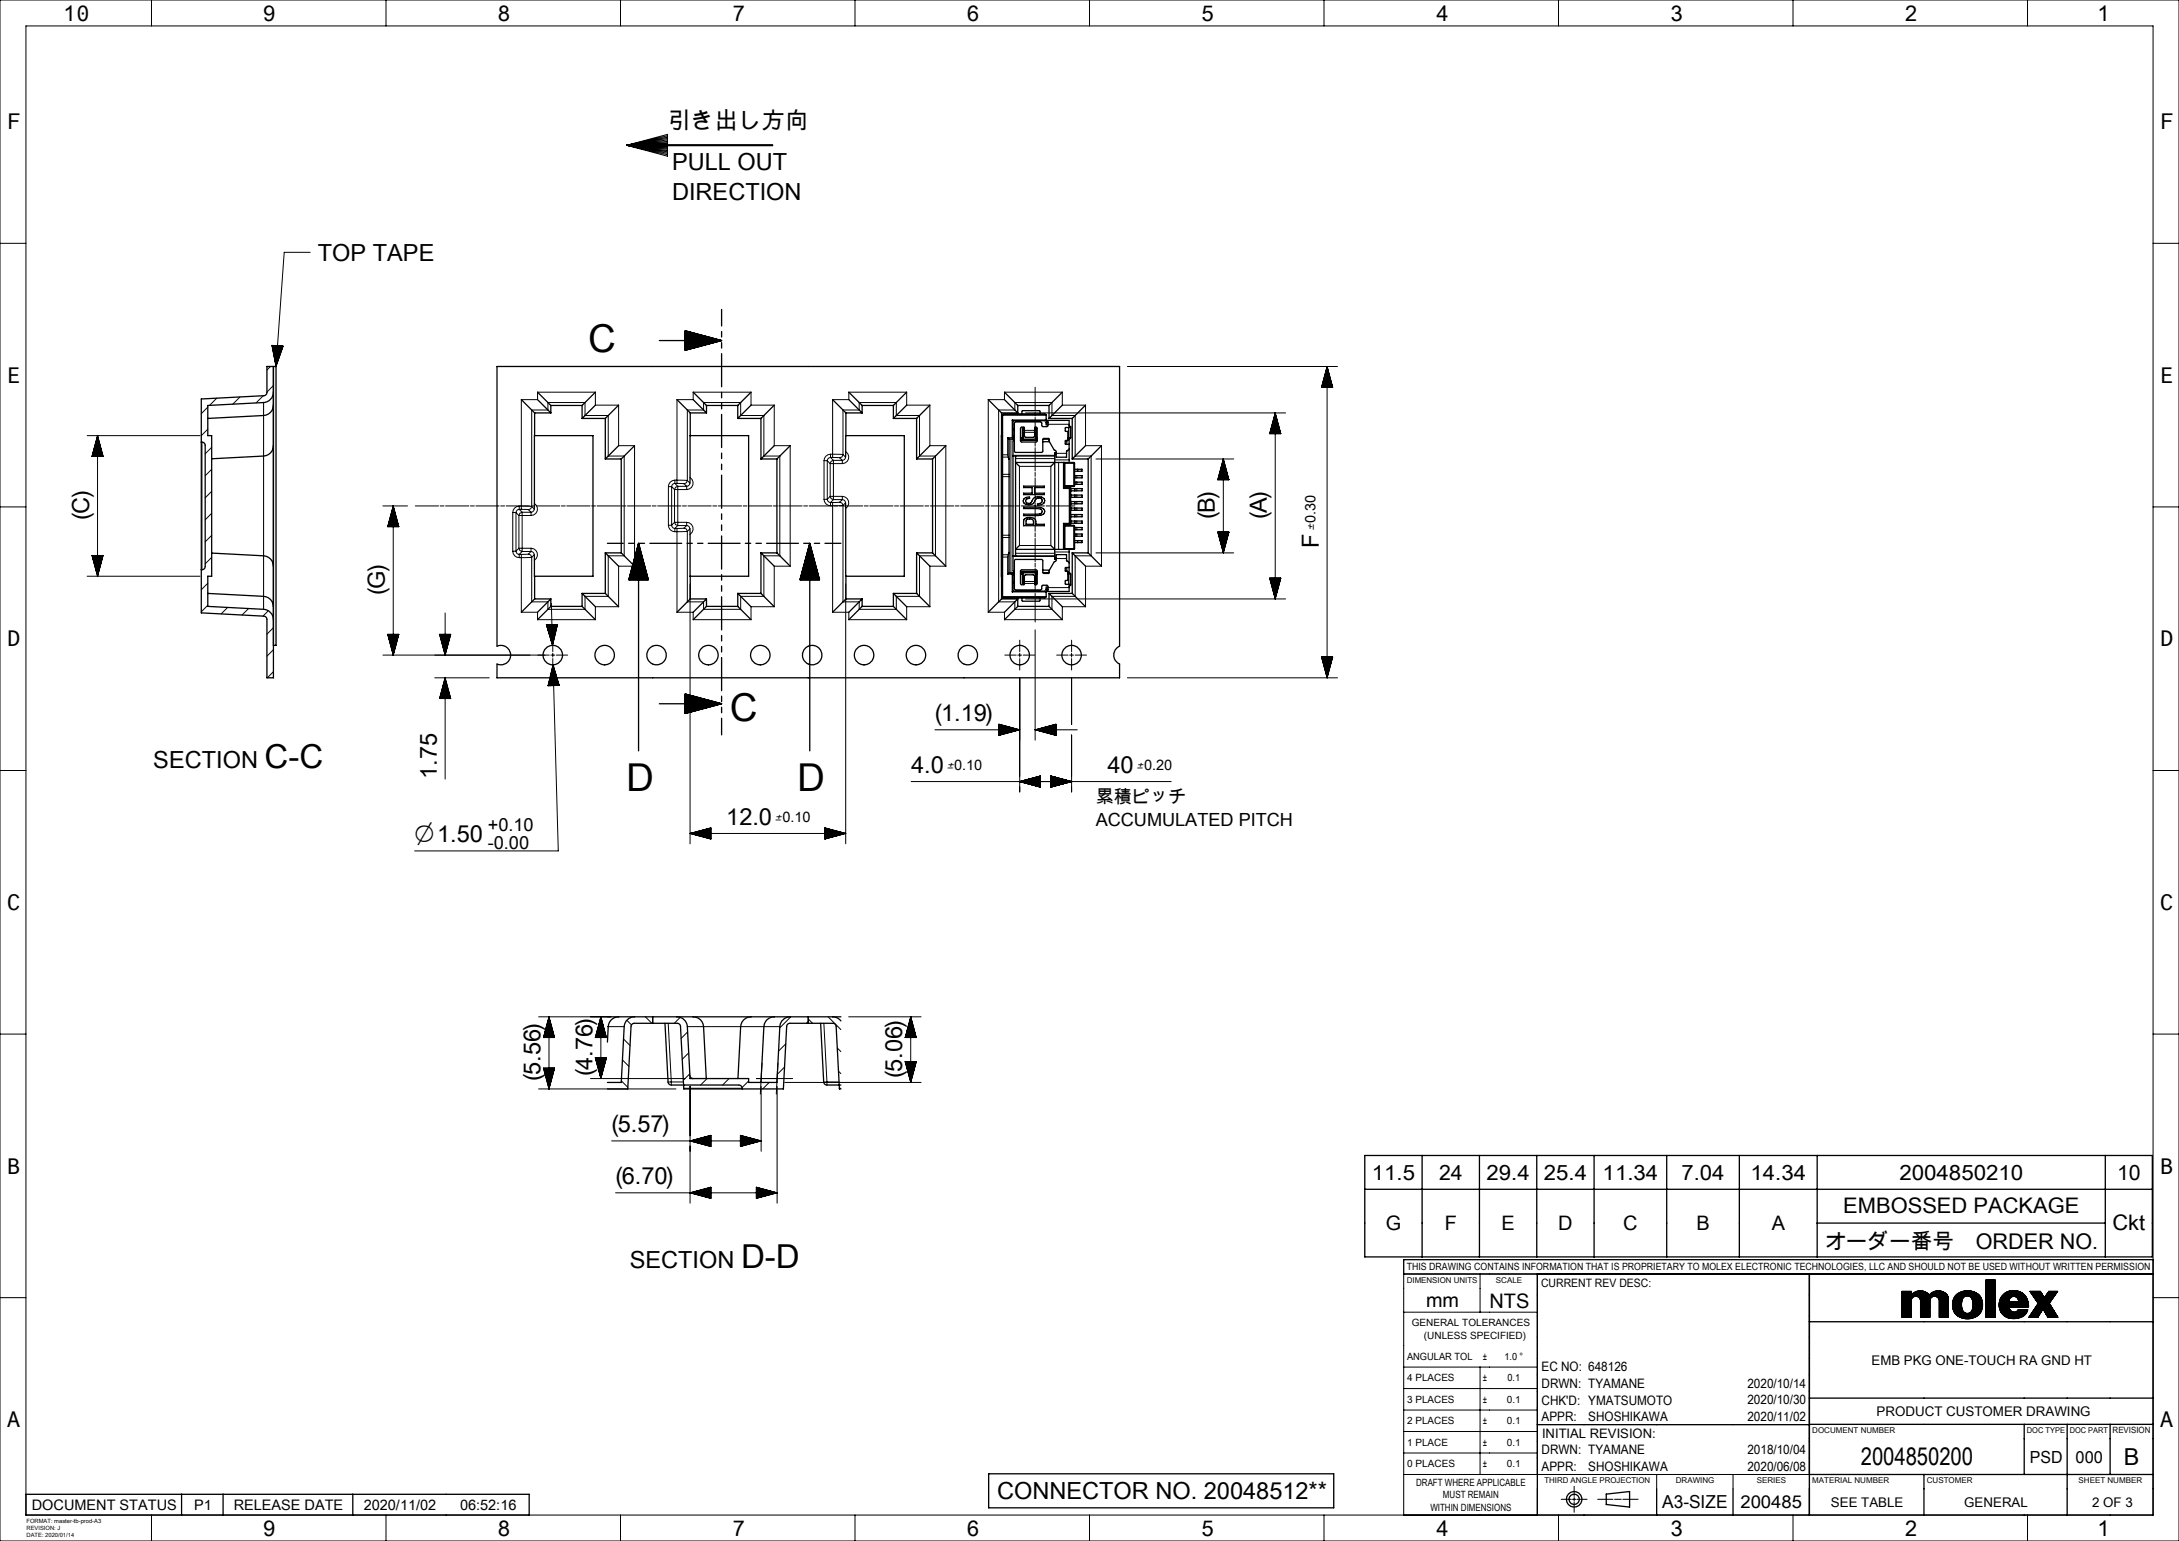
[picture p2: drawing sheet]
<svg xmlns="http://www.w3.org/2000/svg" width="420mm" height="297mm" viewBox="0 0 420 297" stroke-linecap="round" stroke-linejoin="round" font-family="sans-serif">
<defs><g id="words">
<g font-size="7.4">
<text x="113.3" y="67.8">C</text>
<text x="140.7" y="139">C</text>
<text x="120.7" y="152.4">D</text>
<text x="153.7" y="152.4">D</text>
</g>
<g font-size="6.4">
<text x="51" y="148">C-C</text>
<text x="142.8" y="244.4">D-D</text>
</g>
<text font-size="5" x="79.9" y="162.3">⌀1.50</text>
<text font-size="4.8" x="358.7" y="282.3">2004850200</text>
<g font-size="4.5">
<text x="128.6" y="24.9">引き出し方向</text>
<text x="129.5" y="32.8">PULL OUT</text>
<text x="129.5" y="38.6">DIRECTION</text>
<text x="61.3" y="50.3">TOP TAPE</text>
<text x="17.2" y="100.2" transform="rotate(-90 17.2 100.2)">(C)</text>
<text x="234.2" y="100" transform="rotate(-90 234.2 100)">(B)</text>
<text x="244.2" y="100" transform="rotate(-90 244.2 100)">(A)</text>
<text x="254.2" y="105.6" transform="rotate(-90 254.2 105.6)">F</text>
<text x="74.2" y="114.7" transform="rotate(-90 74.2 114.7)">(G)</text>
<text x="180.2" y="139">(1.19)</text>
<text x="29.6" y="148">SECTION</text>
<text x="175.6" y="149">4.0</text>
<text x="213.5" y="149">40</text>
<text x="84.2" y="150.2" transform="rotate(-90 84.2 150.2)">1.75</text>
<text x="140" y="159">12.0</text>
<text x="104.2" y="208.4" transform="rotate(-90 104.2 208.4)">(5.56)</text>
<text x="114.2" y="207.4" transform="rotate(-90 114.2 207.4)">(4.76)</text>
<text x="173.9" y="207.7" transform="rotate(-90 173.9 207.7)">(5.06)</text>
<text x="117.9" y="218.3">(5.57)</text>
<text x="118.6" y="228.3">(6.70)</text>
<text x="121.4" y="244.4">SECTION</text>
<text x="409.4" y="282.3">B</text>
<text x="192.2" y="289">CONNECTOR NO. 20048512**</text>
</g>
<g font-size="4.2">
<text x="12.2" y="4">10</text>
<text x="50.7" y="4">9</text>
<text x="95.9" y="4">8</text>
<text x="141.1" y="4">7</text>
<text x="186.3" y="4">6</text>
<text x="231.5" y="4">5</text>
<text x="276.7" y="4">4</text>
<text x="321.9" y="4">3</text>
<text x="367.1" y="4">2</text>
<text x="404.3" y="4">1</text>
<text x="1.4" y="25">F</text>
<text x="416.4" y="25">F</text>
<text x="1.4" y="73.8">E</text>
<text x="416.4" y="73.8">E</text>
<text x="1.4" y="124.6">D</text>
<text x="416.4" y="124.6">D</text>
<text x="1.4" y="175.4">C</text>
<text x="416.4" y="175.4">C</text>
<text x="1.4" y="226.2">B</text>
<text x="416.4" y="226.2">B</text>
<text x="351.6" y="240.6">オーダー番号　ORDER NO.</text>
<text x="1.4" y="275.1">A</text>
<text x="416.4" y="275.1">A</text>
<text x="50.7" y="296">9</text>
<text x="95.9" y="296">8</text>
<text x="141.1" y="296">7</text>
<text x="186.3" y="296">6</text>
<text x="231.5" y="296">5</text>
<text x="276.7" y="296">4</text>
<text x="321.9" y="296">3</text>
<text x="367.1" y="296">2</text>
<text x="404.3" y="296">1</text>
</g>
<g font-size="4.1">
<text x="264.4" y="227.3">11.5</text>
<text x="277.4" y="227.3">24</text>
<text x="286.5" y="227.3">29.4</text>
<text x="297.6" y="227.3">25.4</text>
<text x="308.9" y="227.3">11.34</text>
<text x="324.1" y="227.3">7.04</text>
<text x="337.4" y="227.3">14.34</text>
<text x="366.1" y="227.3">2004850210</text>
<text x="408.1" y="227.3">10</text>
<text x="355.3" y="233.9">EMBOSSED PACKAGE</text>
<text x="407.2" y="237.1">Ckt</text>
</g>
<g font-size="3.9">
<text x="274.9" y="252">mm</text>
<text x="287.1" y="252">NTS</text>
</g>
<g font-size="3.8">
<text x="267.1" y="237.1">G</text>
<text x="278.5" y="237.1">F</text>
<text x="289.4" y="237.1">E</text>
<text x="300.4" y="237.1">D</text>
<text x="312.9" y="237.1">C</text>
<text x="327" y="237.1">B</text>
<text x="341.5" y="237.1">A</text>
</g>
<g font-size="3.5">
<text x="211.2" y="154.9">累積ピッチ</text>
<text x="94" y="160.1">+0.10</text>
<text x="211.2" y="159.3">ACCUMULATED PITCH</text>
<text x="94" y="163.7">-0.00</text>
<text x="320.4" y="290.6">A3-SIZE</text>
</g>
<text font-size="3.4" x="335.5" y="290.6">200485</text>
<g font-size="3.2">
<text x="391.3" y="281.9">PSD</text>
<text x="400.1" y="281.9">000</text>
</g>
<g font-size="2.8">
<text x="6.1" y="291">DOCUMENT STATUS</text>
<text x="37.4" y="291">P1</text>
<text x="45" y="291">RELEASE DATE</text>
<text x="70.1" y="291">2020/11/02</text>
<text x="88.7" y="291">06:52:16</text>
</g>
<g font-size="2.6">
<text x="360.7" y="263">EMB PKG ONE-TOUCH RA GND HT</text>
<text x="361.7" y="272.9">PRODUCT CUSTOMER DRAWING</text>
<text x="352.9" y="290.4">SEE TABLE</text>
<text x="378.6" y="290.4">GENERAL</text>
<text x="403.3" y="290.4">2 OF 3</text>
</g>
<g font-size="2.5">
<text x="253.6" y="102.2" transform="rotate(-90 253.6 102.2)">±0.30</text>
<text x="182.6" y="148.4">±0.10</text>
<text x="219.2" y="148.4">±0.20</text>
<text x="149.5" y="158.4">±0.10</text>
<text x="297.1" y="264.3">EC NO: 648126</text>
<text x="297.1" y="267.5">DRWN: TYAMANE</text>
<text x="336.8" y="267.5">2020/10/14</text>
<text x="297.1" y="270.7">CHK'D: YMATSUMOTO</text>
<text x="297.1" y="273.9">APPR:</text>
<text x="306.1" y="273.9">SHOSHIKAWA</text>
<text x="336.8" y="270.7">2020/10/30</text>
<text x="336.8" y="273.9">2020/11/02</text>
<text x="297.1" y="280.3">DRWN: TYAMANE</text>
<text x="297.2" y="277.1">INITIAL REVISION:</text>
<text x="336.8" y="280.3">2018/10/04</text>
<text x="297.1" y="283.5">APPR:</text>
<text x="306.1" y="283.5">SHOSHIKAWA</text>
<text x="336.8" y="283.5">2020/06/08</text>
</g>
<text font-size="2.2" x="297" y="248">CURRENT REV DESC:</text>
<g font-size="1.9">
<text x="271.2" y="244.9">THIS DRAWING CONTAINS INFORMATION THAT IS PROPRIETARY TO MOLEX ELECTRONIC TECHNOLOGIES, LLC AND SHOULD NOT BE USED WITHOUT WRITTEN PERMISSION</text>
<text x="272.1" y="255.6">GENERAL TOLERANCES</text>
<text x="271.2" y="262.1">ANGULAR TOL</text>
<text x="274.5" y="258">(UNLESS SPECIFIED)</text>
<text x="285.8" y="262.1">±</text>
<text x="290" y="262.1">1.0 °</text>
<text x="271.2" y="266.3">4 PLACES</text>
<text x="285.8" y="266.2">±</text>
<text x="290.6" y="266.2">0.1</text>
<text x="271.2" y="270.4">3 PLACES</text>
<text x="271.2" y="274.5">2 PLACES</text>
<text x="285.8" y="270.4">±</text>
<text x="285.8" y="274.5">±</text>
<text x="290.5" y="270.4">0.1</text>
<text x="290.5" y="274.5">0.1</text>
<text x="271.2" y="278.7">1 PLACE</text>
<text x="285.8" y="278.7">±</text>
<text x="290.5" y="278.7">0.1</text>
<text x="271.3" y="282.8">0 PLACES</text>
<text x="273" y="286.3">DRAFT WHERE APPLICABLE</text>
<text x="285.8" y="282.8">±</text>
<text x="290.5" y="282.8">0.1</text>
<text x="275.7" y="291.2">WITHIN DIMENSIONS</text>
<text x="278.1" y="288.8">MUST REMAIN</text>
</g>
<text font-size="1.7" x="407.2" y="276.2">REVISION</text>
<g font-size="1.5">
<text x="271.1" y="247.2">DIMENSION UNITS</text>
<text x="288.3" y="247.2">SCALE</text>
<text x="349.3" y="276.2">DOCUMENT NUMBER</text>
<text x="390.7" y="276.2">DOC TYPE</text>
<text x="399" y="276.2">DOC PART</text>
<text x="297.7" y="285.9">THIRD ANGLE PROJECTION</text>
<text x="323" y="285.9">DRAWING</text>
<text x="338.6" y="285.9">SERIES</text>
<text x="349.3" y="285.8">MATERIAL NUMBER</text>
<text x="371.4" y="285.9">CUSTOMER</text>
<text x="400.7" y="285.9">SHEET NUMBER</text>
</g>
<g font-size="1.1">
<text x="5.1" y="293.5">FORMAT: master-tb-prod-A3</text>
<text x="5.1" y="294.9">REVISION: J</text>
<text x="5.1" y="296.3">DATE: 2020/01/14</text>
</g>
</g></defs>
<g fill="none" stroke="#000" stroke-width=".19">
<path d="M0 0h420v297h-420zM5 5h410v287h-410zM29.2 0v5M74.4 0v5M119.6 0v5M164.8 0v5M210 0v5M255.2 0v5M300.4 0v5M345.6 0v5M390.8 0v5M120.8 28l7.8 .3"/>
<path d="M120.8 28l7.8-2.1v4.2zM120.8 28l7.8 .8M120.8 28h28.2M120.8 28l7.8 .5M120.8 28l7.8 1.5M120.8 28l7.8 1M120.8 28l7.8 1.3M120.8 28l7.8 1.8M121.3 27.9h27.7M121.3 28.1h27.7M128.6 27l-7.8 1M128.6 27.3l-7.7 .7"/>
<path d="M128.6 26.2l-7.7 1.8M128.6 26.7l-7.7 1.3M128.6 27.5l-7.8 .5M128.6 27.7l-7.7 .3M128.6 26.4l-7.8 1.6M0 46.9h5M59.8 48.6h-5l-1.6 22M415 46.9h5M40.1 78.5l-1.3 1.2M41.8 76.7l-1.4 1.4M46.3 76.5l-1.4 1.4M50.7 76.3l-1.4 1.4"/>
<path d="M50.8 77.6v39.8M52.1 70.6l-.6 .7M52.4 66.6l2.2 .1M52.4 66.6l.8 4M52.4 66.6h.1M52.5 66.6v.2M52.5 66.6v.4M52.6 66.6l-.1 .6M52.6 66.6v.8M52.7 66.6l-.1 1M52.7 74.3l-1.2 1.3M52.7 66.6l-.1 1.1"/>
<path d="M52.8 66.6l-.1 1.3M52.8 66.6l-.1 1.5M52.9 66.6l-.1 1.7M52.9 66.6l-.1 1.9M53 66.6l-.2 2.1M53 66.6l-.1 2.3M53.1 66.6l-.2 2.5M53.1 66.6l-.2 2.7M53.2 66.6l-.2 2.9M53.2 66.6l-.2 3.1M53.3 66.6l-.2 3.3M53.3 66.6l-.2 3.5"/>
<path d="M53.4 66.6l-.3 3.6M53.4 66.6l-.2 3.8M53.5 66.6l-.2 3.8M53.6 66.7l-.3 3.6M53.6 66.7l-.2 3.4M53.7 66.7l-.2 3.2M53.7 66.7l-.2 3M53.8 66.7l-.2 2.8M53.8 66.7l-.1 2.6M53.9 66.7l-.2 2.5M53.9 66.7l-.1 2.3M54 66.7l-.2 2.1"/>
<path d="M54 66.7l-.1 1.9M54.1 66.7l-.1 1.7M54.1 66.7l-.1 1.5M54.2 66.7l-.1 1.3M54.2 66.7v1.2M54.3 66.7l-.1 1M54.3 66.7v.8M54.4 66.7v.6M54.4 66.7v.4M54.5 66.7v.2M54.6 66.7h.1M54.6 66.7l-1.4 3.9"/>
<path d="M190.5 77h3.1v-1.4h11.2v2.5h4.4v7.8h3.1v23.2h-3.1v7.8h-4.4v2.5h-11.2v-1.4h-3.1zM192.5 79h3.1v-1.4h7.2v2.5h4.4v7.8h3.1v19.2h-3.1v7.8h-4.4v2.5h-7.2v-1.4h-3.1zM197.7 79.6h50.1M199.5 74.6v4.5M199.5 79.4v.8M217.3 70.6h40.5M245.7 80v3.6M245.7 79.8v3.8M245.8 79.6v35.8M245.8 79.6l-1.1 4M245.8 79.6l1.1 4M245.8 79.8v3.8"/>
<path d="M245.9 80v3.6M254.7 74.6h2.2M254.7 74.6h.1M254.8 74.4v.2M254.8 74.2v.4M254.9 74v.6M254.9 73.9v.7M255 73.7v.9M255 73.5v1.1M255.1 73.3v1.3M255.1 73.1v1.5M255.2 72.9v1.7"/>
<path d="M255.2 72.7v1.9M255.3 72.5v2.1M255.3 72.3v2.3M255.4 72.2v2.4M255.4 72v2.6M255.5 71.8v2.8M255.5 71.6v3M255.6 71.4v3.2M255.6 71.2v3.4M255.7 71v3.6M255.7 70.8v3.8M255.8 70.6v60"/>
<path d="M255.8 70.6l-1.1 4M255.8 70.6l1.1 4M255.8 70.8v3.8M255.9 71v3.6M256 71.2v3.4M256 71.4v3.2M256.1 71.6v3M256.1 71.8v2.8M256.2 72v2.6M256.2 72.2v2.4M256.3 72.3v2.3M256.3 72.5v2.1"/>
<path d="M256.4 72.7v1.9M256.4 72.9v1.7M256.5 73.1v1.5M256.5 73.3v1.3M256.6 73.5v1.1M256.6 73.7v.9M256.7 73.9v.7M256.7 74v.6M256.8 74.2v.4M256.8 74.4v.2M256.9 74.6h.1M0 97.7h5"/>
<path d="M16.8 84h21.8M17.7 88h2.2M17.7 87.9v.1M17.8 87.8v.2M17.8 87.6v.4M17.9 87.4v.6M17.9 87.2v.8M18 87v1M18 86.8v1.2M18.1 86.6v1.4M18.1 86.4v1.6M18.2 86.2v1.8"/>
<path d="M18.2 86v2M18.3 85.9v2.1M18.3 85.7v2.3M18.4 85.5v2.5M18.4 85.3v2.7M18.5 85.1v2.9M18.5 84.9v3.1M18.6 84.7v3.3M18.6 84.5v3.5M18.7 84.3v3.7M18.7 84.1v3.9M18.8 84v27.1"/>
<path d="M18.8 84l-1.1 4M18.8 84l1.1 4M18.9 84.1v3.9M18.9 84.3v3.7M19 84.5v3.5M19 84.7v3.3M19.1 84.9v3.1M19.1 85.1v2.9M19.2 85.3v2.7M19.2 85.5v2.5M19.3 85.7v2.3M19.3 85.9v2.1"/>
<path d="M19.4 86v2M19.4 86.2v1.8M19.5 86.4v1.6M19.5 86.6v1.4M19.6 86.8v1.2M19.6 87v1M19.7 87.2v.8M19.7 87.4v.6M19.8 87.6v.4M19.8 87.8v.2M19.9 87.9v.1M38.9 85.2v24.6"/>
<path d="M40.1 82.7l-1.3 1.3M40.8 98.9l-1.2 1.3M40.8 94.7l-1.2 1.2M40.8 90.5l-1.2 1.2M40.8 86.2l-1.2 1.3M73.8 97.5h4.7M75.1 100v1.5M75.2 99.8v1.7M75.2 99.6v1.9M75.3 99.4v2.1M75.3 99.2v2.3M75.4 99v2.5"/>
<path d="M75.4 98.8v2.7M75.5 98.6v2.9M75.5 98.5v3M75.6 98.3v3.2M75.6 98.1v3.4M75.7 97.9v3.6M75.7 97.7v3.8M75.8 97.5v28.8M75.8 97.5l-1.1 4M75.8 97.5l1.1 4M75.8 97.7v3.8M75.9 97.9v3.6"/>
<path d="M76 98.1v3.4M76 98.3v3.2M76.1 98.5v3M76.1 98.6v2.9M76.2 98.8v2.7M76.2 99v2.5M76.3 99.2v2.3M76.3 99.4v2.1M76.4 99.6v1.9M76.4 99.8v1.7M76.5 100v1.5M80 97.5h4.5"/>
<path d="M84.8 97.5h.8M85.9 97.5h4.5M90.7 97.5h.7M91.7 97.5h4.5M96.5 97.5h.8M97.6 97.5h4.5M98.8 98.8h.7M98.8 98.8v7.4M99.5 98.8v7.4M99.5 98.8l.5 .6M100 99.4h.6M100 99.4v6.3"/>
<path d="M100.1 98.2v-.7a1.25 1.25 0 0 0-1.3 1.3M100.1 98.2l-.6 .3v.3M100.1 98.2h.4M100.1 98.2l.5 .5M100.5 97.5v.7M100.5 97.5l2 .1M100.5 98.2h1.4M100.5 97.5v-20.5h3.1v-1.4h11.2v2.5h4.4v7.8h3.1v23.2h-3.1v7.8h-4.4v2.5h-11.2v-1.4h-3.1v-10.5M100.6 98.7l-.4 .2-.2 .5M100.6 98.7v.7M100.6 98.7h1.8M100.6 99.4h1.8"/>
<path d="M100.6 99.4v6.3M101.9 98.2l.5 .5M102.4 98.7v.7M102.4 97.5h.7M102.5 97.6l-.2 .5-.4 .1M102.5 97.6l.5 .5-.3 .5-.3 .1M102.5 97.6v-18.6h3.1v-1.4h7.2v2.5h4.4v7.8h3.1v19.2h-3.1v7.8h-4.4v2.5h-7.2v-1.4h-3.1v-8.6M103 97a1.25 1.25 0 0 1 .6 1.4 1.25 1.25 0 0 1-1.2 1M103.4 97.5h4.5M108.2 97.5h.7M109.2 97.5h4.5M114 97.5h.8"/>
<path d="M115.1 97.5h4.5M119.9 97.5h.7M120.9 97.5h4.5M125.7 97.5h.8M126.8 97.5h4.5M128.8 93.8h.7M128.8 93.8v7.4M129.5 93.8v7.4M129.5 93.8l.5 .6M130 94.4h.6M130 94.4v6.3M130.1 92.5v.7"/>
<path d="M130.1 92.5a1.25 1.25 0 0 0-1.3 1.3M130.1 93.2l-.3 .1-.3 .5M130.1 92.5h.4M130.1 93.2h.4M130.1 93.2l.5 .5M130.5 92.5v.7M130.5 92.5l2 .1M130.5 93.2h1.4M130.5 92.5v-15.5h3.1v-1.4h11.2v2.5h4.4v7.8h3.1v23.2h-3.1v7.8h-4.4v2.5h-11.2v-1.4h-3.1v-15.5M130.6 93.7l-.4 .2-.2 .5M130.6 93.7v.7M130.6 93.7h1.8"/>
<path d="M130.6 94.4h1.8M130.6 94.4v6.3M131.6 97.5h.7M131.9 93.2l.5 .5M132.4 93.7v.7M132.5 92.6l-.2 .5-.4 .1M132.5 92.6l.5 .5-.1 .3-.5 .3M132.5 92.6v-13.6h3.1v-1.4h7.2v2.5h4.4v7.8h3.1v19.2h-3.1v7.8h-4.4v2.5h-7.2v-1.4h-3.1v-13.6M132.6 97.5h4.5M133 92a1.25 1.25 0 0 1 .6 1.4 1.25 1.25 0 0 1-1.2 1M137.4 97.5h.7M138.4 97.5h4.5"/>
<path d="M143.2 97.5h.8M144.3 97.5h4.5M149.1 97.5h.7M150.1 97.5h4.5M154.9 97.5h.8M156 97.5h4.5M158.8 88.8h.7M158.8 96.2h.7M158.8 96.2a1.25 1.25 0 0 0 1.3 1.3M158.8 88.8v7.4M159.5 96.2v.3l.6 .4M159.5 88.8v7.4"/>
<path d="M159.5 88.8l.5 .6M160 95.7l.2 .4 .4 .2M160 89.4h.6M160 95.7h.6M160 95.7l-.5 .5M160 89.4v6.3M160.1 87.5v.7M160.1 96.9v.6M160.1 87.5a1.25 1.25 0 0 0-1.3 1.3M160.1 88.2l-.6 .3v.3M160.1 87.5h.4M160.1 97.5h.4"/>
<path d="M160.1 96.9h.4M160.1 88.2h.4M160.1 88.2l.5 .5M160.5 96.9v.6M160.5 87.5v.7M160.5 88.2h1.4M160.5 87.5l2 .1M160.5 87.5v-10.5h3.1v-1.4h11.2v2.5h4.4v7.8h3.1v23.2h-3.1v7.8h-4.4v2.5h-11.2v-1.4h-3.1v-20.5M160.6 88.7l-.4 .2-.2 .5M160.6 88.7v.7M160.6 95.7v.6M160.6 96.3l-.5 .6"/>
<path d="M160.6 96.3h1.8M160.6 88.7h1.8M160.6 89.4h1.8M160.6 95.7h1.8M160.6 89.4v6.3M160.8 97.5h.7M161.8 97.5h4.5M161.9 96.8l.4 .2 .2 .4M161.9 96.8l-1.4 .1M161.9 88.2l.5 .5M162.4 95.7v.6M162.4 88.7v.7"/>
<path d="M162.4 96.3l.3 .1 .3 .5-.5 .5M162.4 95.7a1.25 1.25 0 0 1 1.2 .9 1.25 1.25 0 0 1-.6 1.4M162.4 96.3l-.5 .5M162.5 87.6l-.2 .5-.4 .1M162.5 97.4l-2 .1M162.5 87.6l.5 .5-.1 .3-.5 .3M162.5 87.6v-8.6h3.1v-1.4h7.2v2.5h4.4v7.8h3.1v19.2h-3.1v7.8h-4.4v2.5h-7.2v-1.4h-3.1v-18.6M163 87a1.25 1.25 0 0 1 .6 1.4 1.25 1.25 0 0 1-1.2 1M166.6 97.5h.7M167.6 97.5h4.5M172.4 97.5h.8M173.5 97.5h4.5"/>
<path d="M178.3 97.5h.7M179.3 97.5h4.5M184.1 97.5h.8M185.2 97.5h4.5M190 97.5h.7M191 97.5h4.5M193 84.2h.2M193 84h.2M193 83.3h.2M193.2 87.7h1M193.2 88.1h1.1M193.2 91.4h1.3"/>
<path d="M193.2 91.9h1.3M194.9 84.6v25.8M195.2 87.8h8.1M195.4 84.6v.3M195.7 88.4h7.6M195.8 97.5h.7M196.5 89.9h6v15.2h-6zM196.8 97.5h4.5M197.4 82.9h2M197.4 83.3h2M199.5 86.3v4.5M199.5 80.5v4.4"/>
<path d="M199.5 85.2v.8M199.5 91.1v.7M199.5 92.1v4.5M199.5 96.9v.7M199.5 97.9v4.5M201.6 97.5h.8M201.6 81.9h.4M201.7 81v.4M202 81.8h4.1M202.7 97.5h4.5M203.3 88.6h2.8M203.6 87.4h2"/>
<path d="M204 89.1v16.8M206.4 94.2v.4M206.4 95.4v.4M206.4 96.7v.4M206.4 97.9v.4M206.4 99.2v.4M207.2 91.7v.4M207.2 92.9v.4M207.2 94.2v.4M207.2 95.4v.4M207.2 96.7v.4M207.2 97.9v.4"/>
<path d="M207.2 99.2v.4M207.6 91.7v.4M207.6 92.9v.4M207.6 94.2v.4M207.6 95.4v.4M207.6 96.7v.4M207.6 97.9v.4M207.6 99.2v.4M207.7 90.4v.4M207.8 90.4v.4M208.4 90.4v.4M211.2 88.5h26.6"/>
<path d="M234.7 92.5h2.2M234.7 92.4v.1M234.8 92.3v.2M234.8 92.1v.4M234.9 91.9v.6M234.9 91.7v.8M235 91.5v1M235 91.3v1.2M235.1 91.1v1.4M235.1 90.9v1.6M235.2 90.7v1.8M235.2 90.5v2"/>
<path d="M235.3 90.4v2.1M235.3 90.2v2.3M235.4 90v2.5M235.4 89.8v2.7M235.5 89.6v2.9M235.5 89.4v3.1M235.6 89.2v3.3M235.6 89v3.5M235.7 88.8v3.7M235.7 88.6v3.9M235.8 88.5v18.1M235.8 88.5l-1.1 4"/>
<path d="M235.8 88.5l1.1 4M235.8 88.6v3.9M235.9 88.8v3.7M236 89v3.5M236 89.2v3.3M236.1 89.4v3.1M236.1 89.6v2.9M236.2 89.8v2.7M236.2 90v2.5M236.3 90.2v2.3M236.3 90.4v2.1M236.4 90.5v2"/>
<path d="M236.4 90.7v1.8M236.5 90.9v1.6M236.5 91.1v1.4M236.6 91.3v1.2M236.6 91.5v1M236.7 91.7v.8M236.7 91.9v.6M236.8 92.1v.4M236.8 92.3v.2M236.9 92.4v.1M244.7 83.6h2.2M244.7 83.6h.1"/>
<path d="M244.8 83.4v.2M244.8 83.2v.4M244.9 83v.6M244.9 82.8v.8M245 82.6v1M245 82.4v1.2M245.1 82.2v1.4M245.1 82v1.6M245.2 81.9v1.7M245.2 81.7v1.9M245.3 81.5v2.1M245.3 81.3v2.3"/>
<path d="M245.4 81.1v2.5M245.4 80.9v2.7M245.5 80.7v2.9M245.5 80.5v3.1M245.6 80.3v3.3M245.6 80.2v3.4M246 80.2v3.4M246 80.3v3.3M246.1 80.5v3.1M246.1 80.7v2.9M246.2 80.9v2.7M246.2 81.1v2.5"/>
<path d="M246.3 81.3v2.3M246.3 81.5v2.1M246.4 81.7v1.9M246.4 81.9v1.7M246.5 82v1.6M246.5 82.2v1.4M246.6 82.4v1.2M246.6 82.6v1M246.7 82.8v.8M246.7 83v.6M246.8 83.2v.4M246.8 83.4v.2"/>
<path d="M246.9 83.6h.1M415 97.7h5M16.8 111.1h21.8M17.7 107.1h2.2M17.7 107.1l1.1 4M17.7 107.1h.1M17.8 107.1v.2M17.8 107.1v.4M17.9 107.1v.5M17.9 107.1v.7M18 107.1v.9M18 107.1v1.1"/>
<path d="M18.1 107.1v1.3M18.1 107.1v1.5M18.2 107.1v1.7M18.2 107.1v1.9M18.3 107.1v2.1M18.3 107.1v2.3M18.4 107.1v2.4M18.4 107.1v2.6M18.5 107.1v2.8M18.5 107.1v3M18.6 107.1v3.2M18.6 107.1v3.4"/>
<path d="M18.7 107.1v3.6M18.7 107.1v3.8M18.9 107.1v3.8M18.9 107.1v3.6M19 107.1v3.4M19 107.1v3.2M19.1 107.1v3M19.1 107.1v2.8M19.2 107.1v2.6M19.2 107.1v2.4M19.3 107.1v2.3M19.3 107.1v2.1"/>
<path d="M19.4 107.1v1.9M19.4 107.1v1.7M19.5 107.1v1.5M19.5 107.1v1.3M19.6 107.1v1.1M19.6 107.1v.9M19.7 107.1v.7M19.7 107.1v.5M19.8 107.1v.4M19.8 107.1v.2M19.9 107.1h.1M19.9 107.1l-1.1 4"/>
<path d="M40.1 116.7l-1.3 1.2M40.1 112.4l-1.3 1.3M40.8 107.4l-1.2 1.3M40.8 103.2l-1.2 1.2M43.9 117.1l-1.3 1.2M47.9 117.3l-1.2 1.2M51.7 117.7l-1 1M74.7 101.5h2.2M74.7 101.5h.1M74.8 101.3v.2M74.8 101.1v.4M74.9 100.9v.6"/>
<path d="M74.9 100.7v.8M75 100.5v1M75 100.4v1.1M75.1 100.2v1.3M76.5 100.2v1.3M76.6 100.4v1.1M76.6 100.5v1M76.7 100.7v.8M76.7 100.9v.6M76.8 101.1v.4M76.8 101.3v.2M76.9 101.5h.1"/>
<path d="M85.8 118.1v8.2M98.8 106.2h.7M98.8 106.2a1.25 1.25 0 0 0 1.3 1.3M99.5 106.2v.3l.6 .4M100 105.7l.2 .4 .4 .2M100 105.7h.6M100 105.7l-.5 .5M100.1 106.9v.6M100.1 107.5h.4M100.1 106.9h.4M100.5 106.9v.6M100.6 105.7v.6"/>
<path d="M100.6 106.3l-.5 .6M100.6 106.3h1.8M100.6 105.7h1.8M101.9 106.8l.4 .2 .2 .4M101.9 106.8l-1.4 .1M102.4 105.7v.6M102.4 106.3l.3 .1 .3 .5-.5 .5M102.4 105.7a1.25 1.25 0 0 1 1.2 .9 1.25 1.25 0 0 1-.6 1.4M102.4 106.3l-.5 .5M102.5 107.4l-2 .1M106.3 116.3l.2 8.1M128.8 101.2h.7"/>
<path d="M128.8 101.2a1.25 1.25 0 0 0 1.3 1.3M129.5 101.2l.3 .6 .3 .1M130 100.7l.2 .4 .4 .2M130 100.7h.6M130 100.7l-.5 .5M130.1 101.9v.6M130.1 102.5h.4M130.1 101.9h.4M130.5 101.9v.6M130.6 100.7v.6M130.6 101.3l-.5 .6M130.6 101.3h1.8"/>
<path d="M130.6 100.7h1.8M131.9 101.8l.4 .2 .2 .4M131.9 101.8l-1.4 .1M132.4 100.7v.6M132.4 101.3l.5 .3 .1 .3-.5 .5M132.4 100.7a1.25 1.25 0 0 1 1.2 .9 1.25 1.25 0 0 1-.6 1.4M132.4 101.3l-.5 .5M132.5 102.4l-2 .1M133 112.6v50M163 112.6v50M193 110.8h.2M193 111.1h.2"/>
<path d="M193 111.7h.2M193.2 107.4h1M193.2 106.9h1.1M193.2 103.6h1.3M193.2 103.2h1.3M195.2 107.3h8.1M195.4 110.1v.3M195.7 106.6h7.6M197.4 112.4h2M197.4 112.1h2M197.7 115.4h50.1M199.5 103.8v4.4"/>
<path d="M199.5 102.7v.8M199.5 108.5v.8M199.5 109.6v4.5M199.5 114.4v.7M199.5 115.4v4.5M201.6 113.1h.4M201.7 113.6v.4M202 113.2h4.1M203.3 106.4h2.8M203.6 107.6h2M206.4 100.4v.4M207.2 100.4v.4"/>
<path d="M207.2 101.7v.4M207.2 102.9v.4M207.6 100.4v.4M207.6 101.7v.4M207.6 102.9v.4M207.7 104.2v.4M207.8 104.2v.4M208.4 104.2v.4M211.2 106.6h26.6M234.7 102.6h2.2M234.7 102.6l1.1 4M234.7 102.6h.1"/>
<path d="M234.8 102.6v.2M234.8 102.6v.4M234.9 102.6v.5M234.9 102.6v.7M235 102.6v.9M235 102.6v1.1M235.1 102.6v1.3M235.1 102.6v1.5M235.2 102.6v1.7M235.2 102.6v1.9M235.3 102.6v2.1M235.3 102.6v2.3"/>
<path d="M235.4 102.6v2.4M235.4 102.6v2.6M235.5 102.6v2.8M235.5 102.6v3M235.6 102.6v3.2M235.6 102.6v3.4M235.7 102.6v3.6M235.7 102.6v3.8M235.8 102.6v3.8M235.9 102.6v3.6M236 102.6v3.4M236 102.6v3.2"/>
<path d="M236.1 102.6v3M236.1 102.6v2.8M236.2 102.6v2.6M236.2 102.6v2.4M236.3 102.6v2.3M236.3 102.6v2.1M236.4 102.6v1.9M236.4 102.6v1.7M236.5 102.6v1.5M236.5 102.6v1.3M236.6 102.6v1.1M236.6 102.6v.9"/>
<path d="M236.7 102.6v.7M236.7 102.6v.5M236.8 102.6v.4M236.8 102.6v.2M236.9 102.6h.1M236.9 102.6l-1.1 4M244.7 111.4h2.2M244.7 111.4l1.1 4M244.7 111.4v.1M244.8 111.4v.2M244.8 111.4v.4M244.9 111.4v.6"/>
<path d="M244.9 111.4v.8M245 111.4v1M245 111.4v1.2M245.1 111.4v1.4M245.1 111.4v1.6M245.2 111.4v1.8M245.2 111.4v1.9M245.3 111.4v2.1M245.3 111.4v2.3M245.4 111.4v2.5M245.4 111.4v2.7M245.5 111.4v2.9"/>
<path d="M245.5 111.4v3.1M245.6 111.4v3.3M245.6 111.4v3.5M245.7 111.4v3.7M245.7 111.4v3.8M245.8 111.4v3.8M245.9 111.4v3.7M246 111.4v3.5M246 111.4v3.3M246.1 111.4v3.1M246.1 111.4v2.9M246.2 111.4v2.7"/>
<path d="M246.2 111.4v2.5M246.3 111.4v2.3M246.3 111.4v2.1M246.4 111.4v1.9M246.4 111.4v1.8M246.5 111.4v1.6M246.5 111.4v1.4M246.6 111.4v1.2M246.6 111.4v1M246.7 111.4v.8M246.7 111.4v.6M246.8 111.4v.4"/>
<path d="M246.8 111.4v.2M246.9 111.4v.1M246.9 111.4l-1.1 4M52.7 129.5l-1.2 1.1M52.7 125.2l-1.2 1.3M52.7 121l-1.2 1.2M73.8 126.3h32.1M74.7 122.3h2.2M74.7 122.3l1.1 4M74.7 122.3h.1M74.8 122.3v.2M74.8 122.3v.4"/>
<path d="M74.9 122.3v.5M74.9 122.3v.7M75 122.3v.9M75 122.3v1.1M75.1 122.3v1.3M75.1 122.3v1.5M75.2 122.3v1.7M75.2 122.3v1.9M75.3 122.3v2.1M75.3 122.3v2.3M75.4 122.3v2.4M75.4 122.3v2.6"/>
<path d="M75.5 122.3v2.8M75.5 122.3v3M75.6 122.3v3.2M75.6 122.3v3.4M75.7 122.3v3.6M75.7 122.3v3.8M75.8 122.3v3.8M75.9 122.3v3.6M76 122.3v3.4M76 122.3v3.2M76.1 122.3v3M76.1 122.3v2.8"/>
<path d="M76.2 122.3v2.6M76.2 122.3v2.4M76.3 122.3v2.3M76.3 122.3v2.1M76.4 122.3v1.9M76.4 122.3v1.7M76.5 122.3v1.5M76.5 122.3v1.3M76.6 122.3v1.1M76.6 122.3v.9M76.7 122.3v.7M76.7 122.3v.5"/>
<path d="M76.8 122.3v.4M76.8 122.3v.2M76.9 122.3h.1M76.9 122.3l-1.1 4M83.8 130.6h10.5M84.7 122.3h2.2M84.7 122.3l1.1 4M84.7 134.6h2.2M84.7 122.3h.1M84.7 134.6h.1M84.8 122.3v.2M84.8 134.4v.2"/>
<path d="M84.8 122.3v.4M84.8 134.2v.4M84.9 122.3v.5M84.9 134v.6M84.9 122.3v.7M84.9 133.9v.7M85 122.3v.9M85 133.7v.9M85 122.3v1.1M85 133.5v1.1M85.1 122.3v1.3M85.1 133.3v1.3"/>
<path d="M85.1 122.3v1.5M85.1 133.1v1.5M85.2 122.3v1.7M85.2 132.9v1.7M85.2 122.3v1.9M85.2 132.7v1.9M85.3 122.3v2.1M85.3 132.5v2.1M85.3 122.3v2.3M85.3 132.3v2.3M85.4 122.3v2.4M85.4 132.2v2.4"/>
<path d="M85.4 122.3v2.6M85.4 132v2.6M85.5 122.3v2.8M85.5 131.8v2.8M85.5 122.3v3M85.5 131.6v3M85.6 122.3v3.2M85.6 131.4v3.2M85.6 122.3v3.4M85.6 131.2v3.4M85.7 122.3v3.6M85.7 131v3.6"/>
<path d="M85.7 122.3v3.8M85.7 130.8v3.8M85.8 130.6v19.6M85.8 130.6l-1.1 4M85.8 130.6l1.1 4M85.8 122.3v3.8M85.8 130.8v3.8M85.9 122.3v3.6M85.9 131v3.6M86 122.3v3.4M86 131.2v3.4M86 122.3v3.2"/>
<path d="M86 131.4v3.2M86.1 122.3v3M86.1 131.6v3M86.1 122.3v2.8M86.1 131.8v2.8M86.2 122.3v2.6M86.2 132v2.6M86.2 122.3v2.4M86.2 132.2v2.4M86.3 122.3v2.3M86.3 132.3v2.3M86.3 122.3v2.1"/>
<path d="M86.3 132.5v2.1M86.4 122.3v1.9M86.4 132.7v1.9M86.4 122.3v1.7M86.4 132.9v1.7M86.5 122.3v1.5M86.5 133.1v1.5M86.5 122.3v1.3M86.5 133.3v1.3M86.6 122.3v1.1M86.6 133.5v1.1M86.6 122.3v.9"/>
<path d="M86.6 133.7v.9M86.7 122.3v.7M86.7 133.9v.7M86.7 122.3v.5M86.7 134v.6M86.8 122.3v.4M86.8 134.2v.4M86.8 122.3v.2M86.8 134.4v.2M86.9 122.3h.1M86.9 134.6h.1M86.9 122.3l-1.1 4"/>
<path d="M105.3 120.4h.1M105.4 120.4v.2M105.4 120.4v.4M105.5 120.4v.6M105.5 120.4v.8M105.6 120.4v1M105.6 120.4l.1 1.2M105.6 132.1v.1M105.7 120.4v1.4M105.7 132v.2M105.7 120.4l.1 1.5M105.7 131.8v.4"/>
<path d="M105.8 120.4v1.7M105.8 131.6v.6M105.8 120.4l.1 1.9M105.8 131.4v.8M105.9 131.2v1M105.9 120.4v2.1M105.9 131l.1 1.2M105.9 120.4l.1 2.3M106 130.8v1.4M106 120.4v2.5M106 130.6l.1 1.6M106 120.4l.1 2.7"/>
<path d="M106.1 130.4v1.7M106.1 120.4l.1 2.9M106.1 130.2l.1 1.9M106.1 120.4l.1 3M106.1 130l.1 2.1M106.2 126.3h.7M106.2 120.4l.1 3.2M106.2 129.9l.1 2.2M106.2 120.4l.1 3.4M106.2 129.7l.1 2.4M106.3 120.4l.1 3.6M106.3 129.5l.1 2.6"/>
<path d="M106.3 129.3l.1 2.8M106.3 120.4l.1 3.8M106.4 129.1l.1 3M106.4 128.9l.1 3.2M106.4 120.4l.1 3.8M106.5 128.7l.1 3.4M106.5 120.4l.1 3.6M106.5 128.5l.1 3.6M106.5 120.4l.1 3.4M106.5 123.4v2.2M106.5 125.9v.7M106.5 126.9v2.2"/>
<path d="M106.6 128.3l.1 3.8M106.6 120.4l.1 3.2M106.6 128.1l1 35.9h-27.7M106.6 128.1l.1 4M106.6 128.1l-1 4.1M106.6 128.1l1.2 4M106.6 120.4l.1 3M106.7 120.4l.1 2.8M106.7 128.5l.1 3.6M106.7 120.4l.1 2.6M106.8 128.7l.1 3.4M106.8 120.4l.1 2.5"/>
<path d="M106.8 128.9l.1 3.2M106.8 120.4l.1 2.3M106.9 129.1l.1 3M106.9 120.4v2.1M106.9 129.3l.1 2.8M106.9 120.4l.1 1.9M107 120.4v1.7M107 129.5l.1 2.6M107 120.4l.1 1.5M107 129.6l.1 2.5M107.1 120.4v1.3M107.1 129.8l.1 2.3"/>
<path d="M107.1 120.4l.1 1.1M107.2 130v2.1M107.2 120.4v.9M107.2 130.2l.1 1.9M107.2 126.3h2.2M107.2 120.4l.1 .7M107.3 130.4v1.7M107.3 120.4v.5M107.3 130.6l.1 1.5M107.3 120.4l.1 .4M107.4 130.8v1.3M107.4 120.4v.2"/>
<path d="M107.4 131l.1 1.1M107.4 120.4h.1M107.5 120.4l-1 4M107.5 120.4h-2.2l1.2 4M107.5 131.1v1M107.6 131.3v.8M107.6 131.5v.6M107.7 131.7v.4M107.7 131.9v.2M107.8 132.1h.1M107.8 132.1l-2.2 .1M192.5 139.6l4 1.1"/>
<path d="M192.5 139.6v2.1M192.5 139.6h.1M192.5 139.6h.3M192.5 139.7h.4M192.5 139.7h.6M192.5 139.8h.8M192.5 139.8h1M192.5 139.9h1.2M192.5 139.9h1.4M192.5 140h1.6M193.7 126.3h2.2M196.2 126.3h.7"/>
<path d="M196.5 123.4v2.2M196.5 125.9v.7M196.5 126.9v2.2M196.5 130.6v22M197.2 126.3h2.2M199.5 121.4v21.3M202 140h1.5M202.2 139.9h1.3M202.4 139.9h1.1M202.6 139.8h.9M202.7 139.8h.8M202.9 139.7h.6"/>
<path d="M203.1 139.7h.4M203.3 139.6h.2M203.5 139.6h.1M203.5 139.6v2.1M203.5 139.6l-4 1.1M203.7 126.3h2.2M206.2 126.3h.7M206.5 123.4v2.2M206.5 125.9v.7M206.5 126.9v2.2M206.5 130.6v9.1M207.2 126.3h2.2"/>
<path d="M217.3 130.6h40.5M254.7 126.6h2.2M254.7 126.6l1.1 4M254.7 126.6v.1M254.8 126.6v.2M254.8 126.6v.4M254.9 126.6v.6M254.9 126.6v.8M255 126.6v1M255 126.6v1.2M255.1 126.6v1.4M255.1 126.6v1.6"/>
<path d="M255.2 126.6v1.8M255.2 126.6v1.9M255.3 126.6v2.1M255.3 126.6v2.3M255.4 126.6v2.5M255.4 126.6v2.7M255.5 126.6v2.9M255.5 126.6v3.1M255.6 126.6v3.3M255.6 126.6v3.5M255.7 126.6v3.7M255.7 126.6v3.8"/>
<path d="M255.8 126.6v3.8M255.9 126.6v3.7M256 126.6v3.5M256 126.6v3.3M256.1 126.6v3.1M256.1 126.6v2.9M256.2 126.6v2.7M256.2 126.6v2.5M256.3 126.6v2.3M256.3 126.6v2.1M256.4 126.6v1.9M256.4 126.6v1.8"/>
<path d="M256.5 126.6v1.6M256.5 126.6v1.4M256.6 126.6v1.2M256.6 126.6v1M256.7 126.6v.8M256.7 126.6v.6M256.8 126.6v.4M256.8 126.6v.2M256.9 126.6v.1M256.9 126.6l-1.1 4M0 148.5h5M135.5 160h1.5"/>
<path d="M135.7 159.9h1.3M135.9 159.9h1.1M136 159.8h1M136.2 159.8h.8M136.4 159.7h.6M136.6 159.7h.4M136.8 159.6h.2M137 159.6h.1M137 159.6v2.1M137 159.6l-4 1M159 159.6l4 1M159 159.6v2.1"/>
<path d="M159 159.6h.1M159 159.6h.2M159 159.7h.4M159 159.7h.6M159 159.8h.8M159 159.8h1M159 159.9h1.2M159 159.9h1.4M159 160h1.5M175.6 150.6h50.1M180.2 140.7h16.3M192.5 140h1.8"/>
<path d="M192.5 140.1h2M192.5 140.1h2.2M192.5 140.2h2.3M192.5 140.2h2.5M192.5 140.3h2.7M192.5 140.3h2.9M192.5 140.4h3.1M192.5 140.5h3.3M192.5 140.5h3.5M192.5 140.6h3.7M192.5 140.6h3.9M192.5 141.7h.1"/>
<path d="M192.5 141.7h.3M192.5 141.6h.4M192.5 141.6h.6M192.5 141.5h.8M192.5 141.5h1M192.5 141.4h1.2M192.5 141.4h1.4M192.5 141.3h1.6M192.5 141.3h1.8M192.5 141.2h2M192.5 141.2h2.2M192.5 141.1h2.3"/>
<path d="M192.5 141.1h2.5M192.5 141h2.7M192.5 141h2.9M192.5 140.9h3.1M192.5 140.9h3.3M192.5 140.8h3.5M192.5 140.8h3.7M192.5 140.7h3.9M196.5 140.7l-4 1M196.7 150.7h3.8M196.7 150.6h3.8M196.9 150.7h3.6"/>
<path d="M196.9 150.5h3.6M197.1 150.8h3.4M197.1 150.5h3.4M197.3 150.8h3.2M197.3 150.4h3.2M197.5 150.9h3M197.5 150.4h3M197.7 150.9h2.8M197.7 150.3h2.8M197.9 151h2.6M197.9 150.3h2.6M198.1 151h2.4"/>
<path d="M198.1 150.2h2.4M198.3 151.1h2.2M198.3 150.2h2.2M198.4 151.1h2.1M198.4 150.1h2.1M198.6 151.2h1.9M198.6 150.1h1.9M198.8 151.2h1.7M198.8 150h1.7M199 151.3h1.5M199 150h1.5M199.2 151.3h1.3"/>
<path d="M199.2 149.9h1.3M199.4 151.4h1.1M199.4 149.9h1.1M199.5 140.7h8.1M199.5 140.7l4 1M199.6 151.4h.9M199.6 149.8h.9M199.7 140.6h3.8M199.7 140.7h3.8M199.8 151.5h.7M199.8 149.8h.7M199.9 140.6h3.6"/>
<path d="M199.9 140.8h3.6M200 151.5h.5M200 149.7h.5M200.1 140.5h3.4M200.1 140.8h3.4M200.1 151.6h.4M200.1 149.7h.4M200.3 140.5h3.2M200.3 140.9h3.2M200.3 151.7h.2M200.3 149.6h.2M200.5 140.4h3"/>
<path d="M200.5 140.9h3M200.5 151.7h.1M200.5 149.6h.1M200.5 149.6l-4 1 4 1.1M200.5 149.6v2.1M200.7 140.3h2.8M200.7 141h2.8M200.8 140.3h2.7M200.8 141h2.7M201 140.2h2.5M201 141.1h2.5M201.2 140.2h2.3"/>
<path d="M201.2 141.1h2.3M201.4 140.1h2.1M201.4 141.2h2.1M201.6 140.1h1.9M201.6 141.2h1.9M201.8 140h1.7M201.8 141.3h1.7M202 141.3h1.5M202.2 141.4h1.3M202.4 141.4h1.1M202.5 149.6v2.1M202.5 151.7h.1"/>
<path d="M202.5 151.7h.3M202.5 151.6h.4M202.5 151.5h.6M202.5 151.5h.8M202.5 151.4h1M202.5 151.4h1.2M202.5 151.3h1.4M202.5 151.3h1.6M202.5 151.2h1.8M202.5 151.2h2M202.5 151.1h2.2M202.5 151.1h2.3"/>
<path d="M202.5 151h2.5M202.5 151h2.7M202.5 150.9h2.9M202.5 150.9h3.1M202.5 150.8h3.3M202.5 150.8h3.5M202.5 150.7h3.7M202.5 150.7h3.9M202.5 149.6h.1M202.5 149.6h.3M202.5 149.7h.4M202.5 149.7h.6"/>
<path d="M202.5 149.8h.8M202.5 149.8h1M202.5 149.9h1.2M202.5 149.9h1.4M202.5 150h1.6M202.5 150h1.8M202.5 150.1h2M202.5 150.1h2.2M202.5 150.2h2.3M202.5 150.2h2.5M202.5 150.3h2.7M202.5 150.3h2.9"/>
<path d="M202.5 150.4h3.1M202.5 150.4h3.3M202.5 150.5h3.5M202.5 150.5h3.7M202.5 150.6h3.9M202.5 149.6l4 1-4 1.1M202.6 141.5h.9M202.7 141.5h.8M202.9 141.6h.6M203.1 141.6h.4M203.3 141.7h.2M203.5 141.7h.1"/>
<path d="M206.5 141.7v10.9M415 148.5h5M133 160.6h30M133 160.6l4 1.1M133.2 160.6h3.8M133.2 160.7h3.8M133.4 160.5h3.6M133.4 160.7h3.6M133.6 160.5h3.4M133.6 160.8h3.4M133.8 160.4h3.2M133.8 160.8h3.2"/>
<path d="M134 160.4h3M134 160.9h3M134.1 160.3h2.9M134.1 160.9h2.9M134.3 160.3h2.7M134.3 161h2.7M134.5 160.2h2.5M134.5 161h2.5M134.7 160.2h2.3M134.7 161.1h2.3M134.9 160.1h2.1M134.9 161.1h2.1"/>
<path d="M135.1 160.1h1.9M135.1 161.2h1.9M135.3 160h1.7M135.3 161.2h1.7M135.5 161.3h1.5M135.7 161.3h1.3M135.9 161.4h1.1M136 161.4h1M136.2 161.5h.8M136.4 161.5h.6M136.6 161.6h.4M136.8 161.7h.2"/>
<path d="M137 161.7h.1M159 160h1.7M159 160.1h1.9M159 160.1h2.1M159 160.2h2.3M159 160.2h2.5M159 160.3h2.7M159 160.3h2.9M159 160.4h3.1M159 160.4h3.3M159 160.5h3.4M159 160.5h3.6"/>
<path d="M159 160.6h3.8M159 161.7h.1M159 161.7h.2M159 161.6h.4M159 161.5h.6M159 161.5h.8M159 161.4h1M159 161.4h1.2M159 161.3h1.4M159 161.3h1.5M159 161.2h1.7M159 161.2h1.9"/>
<path d="M159 161.1h2.1M159 161.1h2.3M159 161h2.5M159 161h2.7M159 160.9h2.9M159 160.9h3.1M159 160.8h3.3M159 160.8h3.4M159 160.7h3.6M159 160.7h3.8M163 160.6l-4 1.1M0 199.3h5"/>
<path d="M103.8 196h13.9M104.7 200h2.2M104.8 200h.1M104.8 199.8v.2M104.9 199.6v.4M104.9 199.4v.6M105 199.2v.8M105 199v1M105.1 198.8v1.2M105.1 198.6v1.4M105.2 198.4v1.6M105.2 198.2v1.8"/>
<path d="M105.3 198.1v1.9M105.3 197.9v2.1M105.4 197.7v2.3M105.4 197.5v2.5M105.5 197.3v2.7M105.5 197.1v2.9M105.6 196.9v3.1M105.6 196.7v3.3M105.7 196.5v3.5M105.7 196.4v3.6M105.8 196.2v3.8M105.8 196v13.9"/>
<path d="M105.8 196l-1.1 4M105.8 196l1.1 4M105.9 196.2v3.8M105.9 196.4v3.6M106 196.5v3.5M106 196.7v3.3M106.1 196.9v3.1M106.1 197.1v2.9M106.2 197.3v2.7M106.2 197.5v2.5M106.3 197.7v2.3M106.3 197.9v2.1"/>
<path d="M106.4 198.1v1.9M106.4 198.2v1.8M106.5 198.4v1.6M106.5 198.6v1.4M106.6 198.8v1.2M106.6 199v1M106.7 199.2v.8M106.7 199.4v.6M106.8 199.6v.4M106.8 199.8v.2M106.9 200h.1M114.7 200h2.2"/>
<path d="M114.8 200h.1M114.8 199.8v.2M114.9 199.6v.4M114.9 199.4v.6M115 199.2v.8M115 199v1M115.1 198.8v1.2M115.1 198.6v1.4M115.2 198.4v1.6M115.2 198.2v1.8M115.3 198.1v1.9M115.3 197.9v2.1"/>
<path d="M115.4 197.7v2.3M115.4 197.5v2.5M115.5 197.3v2.7M115.5 197.1v2.9M115.6 196.9v3.1M115.6 196.7v3.3M115.7 196.5v3.5M115.7 196.4v3.6M115.8 196.2v3.8M115.8 196v11.9M115.8 196l-1.1 4M115.8 196l1.1 4"/>
<path d="M115.9 196.2v3.8M115.9 196.4v3.6M116 196.5v3.5M116 196.7v3.3M116.1 196.9v3.1M116.1 197.1v2.9M116.2 197.3v2.7M116.2 197.5v2.5M116.3 197.7v2.3M116.3 197.9v2.1M116.4 198.1v1.9M116.4 198.2v1.8"/>
<path d="M116.5 198.4v1.6M116.5 198.6v1.4M116.6 198.8v1.2M116.6 199v1M116.7 199.2v.8M116.7 199.4v.6M116.8 199.6v.4M116.8 199.8v.2M116.9 200h.1M117.1 197.9h3.2M120.8 196.6l.9 .9M124.4 196l1.2 1.2"/>
<path d="M128.8 197.2l.6 11.3M131.1 196.1l-1.1 1.1M132.5 197.9h17.8M132.5 198.9l-1.2 1.2M152.4 196l-2.1 2.1M155.8 196.4l.8 .8M155.8 196.8l-.4 .4M158.8 197.2l.6 11.3M159.6 196l2.5 2.4M163.6 196h13.9M174.5 200h2.1M174.5 200h.1"/>
<path d="M174.5 199.8v.2M174.6 199.6v.4M174.6 199.4v.6M174.7 199.2v.8M174.7 199v1M174.8 198.8v1.2M174.8 198.6v1.4M174.9 198.4v1.6M174.9 198.2v1.8M175 198.1v1.9M175 197.9v2.1M175.1 197.7v2.3"/>
<path d="M175.1 197.5v2.5M175.2 197.3v2.7M175.2 197.1v2.9M175.3 196.9v3.1M175.3 196.7v3.3M175.4 196.5v3.5M175.4 196.4v3.6M175.5 196.2v3.8M175.5 196v12.6M175.5 196l-1 4M175.5 196l1.1 4M175.6 196.2v3.8"/>
<path d="M175.6 196.4v3.6M175.7 196.5v3.5M175.7 196.7v3.3M175.8 196.9v3.1M175.8 197.1v2.9M175.9 197.3v2.7M175.9 197.5v2.5M176 197.7v2.3M176.1 197.9v2.1M176.1 198.1v1.9M176.2 198.2v1.8M176.2 198.4v1.6"/>
<path d="M176.3 198.6v1.4M176.3 198.8v1.2M176.4 199v1M176.4 199.2v.8M176.5 199.4v.6M176.5 199.6v.4M176.6 199.8v.2M176.6 200h.1M415 199.3h5M103.8 209.9h26.5M104.7 205.9h2.2M104.7 205.9l1.1 4"/>
<path d="M104.8 205.9h.1M104.8 205.9v.2M104.9 205.9v.4M104.9 205.9v.6M105 205.9v.7M105 205.9v.9M105.1 205.9v1.1M105.1 205.9v1.3M105.2 205.9v1.5M105.2 205.9v1.7M105.3 205.9v1.9M105.3 205.9v2.1"/>
<path d="M105.4 205.9v2.3M105.4 205.9v2.5M105.5 205.9v2.6M105.5 205.9v2.8M105.6 205.9v3M105.6 205.9v3.2M105.7 205.9v3.4M105.7 205.9v3.6M105.8 205.9v3.8M105.9 205.9v3.8M105.9 205.9v3.6M106 205.9v3.4"/>
<path d="M106 205.9v3.2M106.1 205.9v3M106.1 205.9v2.8M106.2 205.9v2.6M106.2 205.9v2.5M106.3 205.9v2.3M106.3 205.9v2.1M106.4 205.9v1.9M106.4 205.9v1.7M106.5 205.9v1.5M106.5 205.9v1.3M106.6 205.9v1.1"/>
<path d="M106.6 205.9v.9M106.7 205.9v.7M106.7 205.9v.6M106.8 205.9v.4M106.8 205.9v.2M106.9 205.9h.1M106.9 205.9l-1.1 4M113.8 207.9h18.3M114.7 203.9h2.2M114.7 203.9l1.1 4M114.8 203.9h.1M114.8 203.9v.2"/>
<path d="M114.9 203.9v.4M114.9 203.9v.6M115 203.9v.7M115 203.9v.9M115.1 203.9v1.1M115.1 203.9v1.3M115.2 203.9v1.5M115.2 203.9v1.7M115.3 203.9v1.9M115.3 203.9v2.1M115.4 203.9v2.3M115.4 203.9v2.5"/>
<path d="M115.5 203.9v2.6M115.5 203.9v2.8M115.6 203.9v3M115.6 203.9v3.2M115.7 203.9v3.4M115.7 203.9v3.6M115.8 203.9v3.8M115.9 203.9v3.8M115.9 203.9v3.6M116 203.9v3.4M116 203.9v3.2M116.1 203.9v3"/>
<path d="M116.1 203.9v2.8M116.2 203.9v2.6M116.2 203.9v2.5M116.3 203.9v2.3M116.3 203.9v2.1M116.4 203.9v1.9M116.4 203.9v1.7M116.5 203.9v1.5M116.5 203.9v1.3M116.6 203.9v1.1M116.6 203.9v.9M116.7 203.9v.7"/>
<path d="M116.7 203.9v.6M116.8 203.9v.4M116.8 203.9v.2M116.9 203.9h.1M116.9 203.9l-1.1 4M117.9 219.9h28.8M119.8 208.3l1.2 1.3M120 204.3l1.2 1.2M120.2 200.3l1.2 1.2M128.8 208.5h.6M129.4 208.5v.6M129.4 208.5h2.3"/>
<path d="M131.8 209.7h11.2M132.7 202.9l-1.2 1.3M133 207l-1.3 1.2M133 209.4v22.5M133 219.9l4-1.1v2.2zM133.2 219.9h3.8M133.2 219.8h3.8M133.4 220h3.6M133.4 219.8h3.6M133.6 219.7h3.4M133.8 219.7h3.2M134 219.6h3"/>
<path d="M134.1 219.6h2.9M134.3 219.5h2.7M134.5 219.5h2.5M134.7 219.4h2.3M134.9 219.4h2.1M135.1 219.3h1.9M135.3 219.3h1.7M135.5 219.2h1.5M135.7 219.2h1.3M135.9 219.1h1.1M136 219.1h1M136.2 219h.8"/>
<path d="M136.3 207.9l-1.3 1.2M136.4 219h.6M136.6 218.9h.4M136.8 218.9h.2M137 218.8h.1M140.5 207.9l-1.2 1.2M142.7 220h3.6M142.7 219.9h3.8M142.7 218.8h.1M142.7 218.9h.2M142.7 218.9h.4M142.7 219h.6"/>
<path d="M142.7 219h.8M142.7 219.1h1M142.7 219.1h1.2M142.7 219.2h1.4M142.7 219.2h1.5M142.7 219.3h1.7M142.7 219.3h1.9M142.7 219.4h2.1M142.7 219.4h2.3M142.7 219.5h2.5M142.7 219.5h2.7M142.7 219.6h2.9"/>
<path d="M142.7 219.6h3.1M142.7 219.7h3.3M142.7 219.7h3.4M142.7 219.8h3.6M142.7 219.8h3.8M142.7 218.8l4 1.1M142.7 218.8v2.2l4-1.1M144.3 208.3l-1.3 1.3M145.8 207.9h7M146.7 209.4v12.5M146.9 204.9l-.3 6M148.3 208.6l-1.3 1.3"/>
<path d="M149.8 209.4v22.5M149.9 204.9l-.3 6M151.2 205.7l-1.4 1.4M151.2 208.6h26.3M151.5 201.2l-1.4 1.4M158.8 208.5h.6M159.4 208.5v.6M159.4 208.5h2.3M161.4 202l.7 .7M161.6 206.5l.5 .4M161.8 209.7h.3M174.5 204.6h2.1"/>
<path d="M174.5 204.6l1 4M174.5 204.6h.1M174.5 204.6v.2M174.6 204.6v.4M174.6 204.6v.6M174.7 204.6v.8M174.7 204.6v1M174.8 204.6v1.2M174.8 204.6v1.4M174.9 204.6v1.6M174.9 204.6v1.7M175 204.6v1.9"/>
<path d="M175 204.6v2.1M175.1 204.6v2.3M175.1 204.6v2.5M175.2 204.6v2.7M175.2 204.6v2.9M175.3 204.6v3.1M175.3 204.6v3.3M175.4 204.6v3.5M175.4 204.6v3.6M175.5 204.6v3.8M175.6 204.6v3.8M175.6 204.6v3.6"/>
<path d="M175.7 204.6v3.5M175.7 204.6v3.3M175.8 204.6v3.1M175.8 204.6v2.9M175.9 204.6v2.7M175.9 204.6v2.5M176 204.6v2.3M176.1 204.6v2.1M176.1 204.6v1.9M176.2 204.6v1.7M176.2 204.6v1.6M176.3 204.6v1.4"/>
<path d="M176.3 204.6v1.2M176.4 204.6v1M176.4 204.6v.8M176.5 204.6v.6M176.5 204.6v.4M176.6 204.6v.2M176.6 204.6h.1M176.6 204.6l-1.1 4M118.6 229.9h31.2M133.2 229.9h3.8M133.2 229.8h3.8M133.4 230h3.6"/>
<path d="M133.4 229.8h3.6M133.6 220h3.4M133.6 230h3.4M133.6 229.7h3.4M133.8 220.1h3.2M133.8 230.1h3.2M133.8 229.7h3.2M134 220.1h3M134 230.1h3M134 229.6h3M134.1 220.2h2.9M134.1 230.2h2.9"/>
<path d="M134.1 229.6h2.9M134.3 220.2h2.7M134.3 230.2h2.7M134.3 229.5h2.7M134.5 220.3h2.5M134.5 230.3h2.5M134.5 229.5h2.5M134.7 220.3h2.3M134.7 230.3h2.3M134.7 229.4h2.3M134.9 220.4h2.1M134.9 230.4h2.1"/>
<path d="M134.9 229.4h2.1M135.1 220.5h1.9M135.1 230.5h1.9M135.1 229.3h1.9M135.3 220.5h1.7M135.3 230.5h1.7M135.3 229.3h1.7M135.5 220.6h1.5M135.5 230.6h1.5M135.5 229.2h1.5M135.7 220.6h1.3M135.7 230.6h1.3"/>
<path d="M135.7 229.2h1.3M135.9 220.7h1.1M135.9 230.7h1.1M135.9 229.1h1.1M136 220.7h1M136 230.7h1M136 229.1h1M136.2 220.8h.8M136.2 230.8h.8M136.2 229h.8M136.4 220.8h.6M136.4 230.8h.6"/>
<path d="M136.4 229h.6M136.6 220.9h.4M136.6 230.9h.4M136.6 228.9h.4M136.8 220.9h.2M136.8 230.9h.2M136.8 228.9h.2M137 221h.1M137 231h.1M137 228.8h.1M137 228.8v2.2M137 228.8l-4 1.1 4 1.1"/>
<path d="M142.7 221h.1M142.7 220.9h.2M142.7 220.9h.4M142.7 220.8h.6M142.7 220.8h.8M142.7 220.7h1M142.7 220.7h1.2M142.7 220.6h1.4M142.7 220.6h1.5M142.7 220.5h1.7M142.7 220.5h1.9M142.7 220.4h2.1"/>
<path d="M142.7 220.3h2.3M142.7 220.3h2.5M142.7 220.2h2.7M142.7 220.2h2.9M142.7 220.1h3.1M142.7 220.1h3.3M142.7 220h3.4M145.8 231h.1M145.8 230.9h.2M145.8 230.9h.4M145.8 230.8h.6M145.8 230.8h.8"/>
<path d="M145.8 230.7h1M145.8 230.7h1.1M145.8 230.6h1.3M145.8 230.6h1.5M145.8 230.5h1.7M145.8 230.5h1.9M145.8 230.4h2.1M145.8 230.3h2.3M145.8 230.3h2.5M145.8 230.2h2.7M145.8 230.2h2.8M145.8 230.1h3"/>
<path d="M145.8 230.1h3.2M145.8 230h3.4M145.8 230h3.6M145.8 229.9h3.8M145.8 228.8h.1M145.8 228.9h.2M145.8 228.9h.4M145.8 229h.6M145.8 229h.8M145.8 229.1h1M145.8 229.1h1.1M145.8 229.2h1.3"/>
<path d="M145.8 229.2h1.5M145.8 229.3h1.7M145.8 229.3h1.9M145.8 229.4h2.1M145.8 229.4h2.3M145.8 229.5h2.5M145.8 229.5h2.7M145.8 229.6h2.8M145.8 229.6h3M145.8 229.7h3.2M145.8 229.7h3.4M145.8 229.8h3.6"/>
<path d="M145.8 229.8h3.8M145.8 228.8l4 1.1M145.8 228.8v2.2M149.8 229.9l-4 1.1M0 250.1h5M270.6 252.9h25.7M285.3 245.5v7.4M366.6 248.9h1.8M366.6 248.9v5M366.6 248.9h.1M366.7 248.9l-.1 .1M366.8 248.9l-.2 .2"/>
<path d="M367 248.9l-.4 .4M367.1 248.9l-.5 .5M367.2 248.9l-.6 .6M367.3 248.9l-.7 .7M367.4 248.9l-.8 .8M367.5 248.9l-.9 .9M367.6 248.9l-1 1M367.7 248.9l-1.1 1.1M367.8 248.9l-1.2 1.2M367.9 248.9l-1.3 1.3M368 248.9l-1.4 1.4M368.1 248.9l-1.5 1.5"/>
<path d="M368.2 248.9l-1.6 1.6M368.3 248.9l-1.7 1.7M368.4 250.7a.89 .89 0 0 1 .9-.9 .89 .89 0 0 1 .9 .9M368.4 253.8l-.1 .1M368.4 253.7l-.2 .2M368.4 253.6l-.3 .3M368.4 253.5l-.4 .4M368.4 253.4l-.5 .5M368.4 253.3l-.6 .6M368.4 253.2l-.7 .7M368.4 253.2l-.8 .7M368.4 253.1l-.8 .8"/>
<path d="M368.4 253l-.9 .9M368.4 252.9l-1 1M368.4 252.8l-1.1 1.1M368.4 252.7l-1.2 1.2M368.4 252.6l-1.3 1.3M368.4 252.5l-1.4 1.4M368.4 252.4l-1.5 1.5M368.4 252.3l-1.6 1.6M368.4 252.2l-1.7 1.7M368.4 252.1l-1.8 1.8M368.4 252l-1.8 1.8M368.4 251.8l-1.8 1.9"/>
<path d="M368.4 251.8l-1.8 1.8M368.4 251.7l-1.8 1.8M368.4 251.6l-1.8 1.8M368.4 251.5l-1.8 1.8M368.4 251.4l-1.8 1.8M368.4 251.3l-1.8 1.9M368.4 251.2l-1.8 1.8M368.4 251.1l-1.8 1.8M368.4 251l-1.8 1.8M368.4 250.9l-1.8 1.8M368.4 250.8l-1.8 1.9M368.4 250.8l-1.8 1.8"/>
<path d="M368.4 250.7l-1.8 1.8M368.4 250.7v3.2h-1.8M368.4 250.6l-1.8 1.8M368.4 249.6l-1.8 1.8M368.4 249.5l-1.8 1.8M368.4 249.4l-1.8 1.8M368.4 249.3l-1.8 1.9M368.4 249.3l-1.8 1.8M368.4 249.2l-1.8 1.8M368.4 249.1l-1.8 1.8M368.4 249l-1.8 1.8M368.4 248.9l-1.8 1.8"/>
<path d="M368.4 248.9v.7M368.4 250.5l-1.8 1.8M368.5 250.4l-1.9 1.9M368.8 249.2l-2.2 2.2M369 249.1l-2.4 2.4M369.1 249l-2.5 2.5M369.2 249l-2.6 2.6M369.4 248.9l-2.8 2.8M369.5 248.9l-2.9 2.9M369.6 248.8l-3 3M369.7 248.8l-3.1 3.1M369.7 248.8l-3.1 3.2"/>
<path d="M369.8 248.8l-3.2 3.2M369.9 248.8l-3.3 3.3M369.9 250.1l1.2-1.1-1.2 1.1M370 248.8l-3.4 3.4M370.1 250.3l1.2-1.2-1.2 1.2M370.1 248.8l-1.2 1.1M370.1 248.8l-1.1 1.1M370.2 251.1l1.6-1.6-1.6 1.7M370.2 250.8l1.5-1.4-1.5 1.5M370.2 250.7v3.2M370.2 248.8l-1.1 1.1M370.2 248.8l-1 1"/>
<path d="M370.3 248.8l-1.1 1M370.3 248.8l-1 1M370.5 248.8l-1.1 1M370.5 248.8l-1 1.1M370.6 248.8l-1.1 1.1M370.6 248.8l-1 1.1M370.7 248.8l-1.1 1.1M370.7 248.9l-1.1 1M370.8 248.9l-1.1 1M370.8 248.9l-1.1 1.1M370.9 248.9l-1.1 1.1M371 248.9l-1.1 1.2"/>
<path d="M371.1 249l-1.1 1.1M371.1 249l-1.1 1.2M371.2 249.1l-1.2 1.1M371.3 249.1l-1.2 1.3M371.4 249.1l-1.3 1.4M371.5 249.2l-1.3 1.4M371.5 249.3l-1.3 1.3M371.6 249.3l-1.4 1.4M371.6 249.3l-1.4 1.5M371.7 249.4l-1.5 1.5M371.8 249.5l-1.6 1.6M371.9 249.6l-1.7 1.6"/>
<path d="M371.9 249.6a2.29 2.29 0 0 0-3.5 0M372 252.4l-1.5 1.5M372 252.3l-1.6 1.6M372 252.2l-1.7 1.7M372 252.1l-1.8 1.8M372 252l-1.8 1.8M372 251.9l-1.8 1.9M372 251.9l-1.8 1.8M372 251.8l-1.8 1.8M372 251.6l-1.8 1.9M372 251.6l-1.8 1.8M372 251.5l-1.8 1.8"/>
<path d="M372 251.4l-1.8 1.8M372 251.3l-1.8 1.9M372 251.3l-1.8 1.8M372 251.2l-1.8 1.8M372 251.1l-1.8 1.8M372 251l-1.8 1.9M372 251l-1.8 1.8M372 250.9l-1.8 1.8M372 250.8l-1.8 1.8M372 253.9h.1M372 253.8l-.1 .1M372 253.7l-.2 .2"/>
<path d="M372 253.6l-.3 .3M372 253.5l-.4 .4M372 253.4l-.5 .5M372 253.3l-.6 .6M372 253.1l-.8 .8M372 253l-.9 .9M372 252.9l-1 1M372 252.8l-1.1 1.1M372 252.7l-1.2 1.2M372 252.6l-1.3 1.3M372 252.5l-1.4 1.4M372 250.7l-1.8 1.9"/>
<path d="M372 250.6l-1.8 1.8M372 250.5l-1.8 1.9M372 250.5l-1.8 1.8M372.1 250.4l-1.9 1.9M372.2 250.2l-2 2M372.3 249.2l-2.1 2.1M372.4 249.1l-2.2 2.3M372.6 249l-2.4 2.4M372.8 248.9l-2.6 2.6M372.9 248.9l-2.7 2.7M373 248.9l-2.8 2.8M373 248.8l-2.8 2.9"/>
<path d="M373.1 248.8l-2.9 3M373.2 248.8l-3 3M373.3 248.8l-3.1 3.1M373.4 248.8l-3.2 3.2M373.5 248.8l-3.3 3.3M373.6 248.8l-1.2 1.2M373.7 248.8l-1.2 1.1M373.7 248.8l-1.1 1.1M373.8 248.8l-1.1 1.1M373.8 251.3l1.6-1.6-1.6 1.7M373.8 248.8l-1 1M373.9 248.8l-1.1 1"/>
<path d="M374 248.8l-1.1 1M374 248.8l-1 1M374.1 248.8l-1 1.1M374.2 248.9l-1 1M374.3 248.9l-1.1 1M374.4 248.9l-1.1 1.1M374.4 248.9l-1 1.1M374.5 249l-1 1M374.6 249l-1.1 1.1M374.7 249l-1.1 1.1M374.7 249.1l-1.1 1.1M374.8 249.1l-1.1 1.2"/>
<path d="M374.8 249.1l-1.1 1.3 1.2-1.2M374.9 249.2l-1.2 1.2M375 249.2l-1.3 1.3M375 249.3l-1.2 1.2M375 249.3l-1.2 1.3M375.1 249.3l-1.3 1.3M375.1 249.4l-1.3 1.3M375.2 249.4a2.3 2.3 0 0 0-3.3 .2M375.2 249.4l.3 .8v3.7h-1.7v-3.2a.89 .89 0 0 0-.9-.9 .89 .89 0 0 0-.9 .9v3.2h-1.8M375.2 249.4l-1.4 1.4M375.2 249.4l-1.4 1.5M375.3 249.5l-1.5 1.5"/>
<path d="M375.3 249.6l-1.5 1.5M375.3 249.6l-1.5 1.6M375.4 249.6l-1.6 1.6M375.4 249.8l-1.6 1.7M375.5 249.8l-1.7 1.7M375.5 249.9l-1.7 1.7M375.5 250l-1.7 1.7M375.5 250l-1.7 1.8M375.5 250.1l-1.7 1.8M375.5 253.8l-.1 .1M375.5 253.9h.1M375.5 253.7l-.1 .2"/>
<path d="M375.5 253.7l-.2 .2M375.5 253.6l-.3 .3M375.5 253.5l-.4 .4M375.5 253.4l-.4 .5M375.5 253.4l-.5 .5M375.5 253.3l-.5 .6M375.5 253.3l-.6 .6M375.5 253.2l-.7 .7M375.5 253.1l-.8 .8M375.5 253l-.8 .9M375.5 253l-.9 .9M375.5 252.9l-1 1"/>
<path d="M375.5 252.8l-1 1.1M375.5 252.8l-1.1 1.1M375.5 252.7l-1.1 1.2M375.5 252.7l-1.2 1.2M375.5 252.5l-1.3 1.4M375.5 252.5l-1.4 1.4M375.5 252.4l-1.4 1.5M375.5 252.4l-1.5 1.5M375.5 252.3l-1.6 1.6M375.5 252.2l-1.6 1.7M375.5 252.2l-1.7 1.7M375.5 252.1l-1.7 1.8"/>
<path d="M375.5 252l-1.7 1.7M375.5 251.9l-1.7 1.8M375.5 251.9l-1.7 1.7M375.5 251.8l-1.7 1.8M375.5 251.8l-1.7 1.7M375.5 251.7l-1.7 1.7M375.5 251.6l-1.7 1.8M375.5 251.5l-1.7 1.8M375.5 251.5l-1.7 1.7M375.5 251.4l-1.7 1.7M375.5 251.3l-1.7 1.8M375.5 251.3l-1.7 1.7"/>
<path d="M375.5 251.2l-1.7 1.8M375.5 251.1l-1.7 1.8M375.5 251l-1.7 1.8M375.5 251l-1.7 1.7M375.5 250.9l-1.7 1.8M375.5 250.9l-1.7 1.7M375.5 250.8l-1.7 1.7M375.5 250.7l-1.7 1.8M375.5 250.6l-1.7 1.8M375.5 250.6l-1.7 1.7M375.5 250.5l-1.7 1.7M375.5 250.4l-1.7 1.8"/>
<path d="M375.5 250.4l-1.7 1.7M375.5 250.3l-1.7 1.8M375.5 250.3l-1.7 1.7M375.5 250.2l-1.7 1.7M376.7 252.9a3.3 3.3 0 0 0 4.4 .7M377.2 249.4l-.3 .4M377.4 249.3l-.7 .7M377.5 249.2l-.8 .9M377.7 249.1l-1.1 1.1M377.7 253.8l1-.8-.9 .9M377.8 249.1l-1.2 1.2M377.9 249l-1.4 1.4"/>
<path d="M378 253.9l.9-.8-.9 .9M378 249l-1.5 1.5M378.1 251.5l-1.4 1.4M378.1 251.4l-1.4 1.4M378.1 249l-1.6 1.6M378.1 251.6l-1.4 1.4 1.4-1.4M378.1 251.3l-1.5 1.5 1.5-1.5M378.1 251.2l-1.5 1.5M378.1 251.7l-1.3 1.3M378.1 251.8l-1.3 1.3M378.1 251.8l-1.3 1.3 1.3-1.2M378.1 251.1l-1.5 1.5"/>
<path d="M378.1 251.9l-1.2 1.3M378.1 251l-1.6 1.6M378.1 252l-1.2 1.2M378.1 250.9l-1.6 1.6M378.1 252.1l-1.2 1.2M378.2 250.8l-1.7 1.7M378.2 252.1l-1.2 1.2 1.2-1.1M378.2 250.7l-1.7 1.7M378.2 252.2l-1.2 1.2M378.2 252.3l-1.1 1.1 1.1-1.1M378.2 250.6l-1.7 1.8M378.2 252.4l-1.1 1.1"/>
<path d="M378.3 250.5l-1.9 1.8 1.8-1.7M378.3 252.4l-1.1 1.1M378.3 248.9l-1.9 1.9M378.3 252.5l-1.1 1M378.3 252.5a.98 .98 0 0 0 .9 .6 .98 .98 0 0 0 .9-.6M378.3 252.5l-1.1 1.1M378.3 252.6l-1 1 1-1M378.3 250.3l-1.9 1.9M378.3 252.6l-.9 1M378.4 252.7l-1 1M378.4 252.8l-.9 .9M378.4 248.9l-2 2"/>
<path d="M378.5 252.8l-1 .9M378.5 252.8l-.9 1M378.5 248.8l-2.1 2.2M378.5 252.9l-.8 .9 .9-.9M378.6 248.8l-2.2 2.2M378.7 248.8l-2.4 2.3M378.7 253l-.9 .9M378.7 248.8l-2.4 2.4M378.7 253l-.8 .9M378.8 253l-.9 .9M378.9 248.8l-2.6 2.5M378.9 248.8l-2.6 2.6"/>
<path d="M379 253.1l-1 .9M379 248.8l-2.7 2.6M379 253.1l-.9 .9M379.1 248.8l-2.8 2.7M379.1 253.1l-.9 .9M379.1 248.8l-2.8 2.8M379.2 253.1l-.9 .9M379.2 248.8l-2.9 2.8M379.2 253.1l-.9 1M379.2 248.8l-2.9 2.9M379.3 253.1l-.9 1M379.4 248.8l-3.1 3"/>
<path d="M379.4 253.1l-1 1M379.5 248.8l-3.1 3.1M379.5 253.1l-1 1M379.6 249.8l.9-.8-.9 .8M379.6 248.8l-3.2 3.2M379.6 253l-1 1.1M379.7 248.8l-3.3 3.3M379.8 252.9l-1.2 1.2M379.8 248.8l-1.1 1.1M379.9 248.8l-1 1M379.9 248.8l-.9 1M380 248.8l-.9 1"/>
<path d="M380 248.9l-.9 .9M380.1 248.9l-.9 .9M380.1 250.4a1.02 1.02 0 0 0-1.1-.6 1.02 1.02 0 0 0-.8 1l-.1 .9 .2 .8M380.1 250.4l.2 .8-.2 1.3M380.1 248.9l-.8 .9M380.2 252.1l1.8-1.6-1.8 1.7M380.2 248.9l-.9 .9M380.3 250.9l1.3-1.2-1.3 1.3M380.3 248.9l-.9 .9M380.3 251.1l1.4-1.3-1.4 1.4M380.3 251.6l1.5-1.5-1.5 1.6M380.3 248.9l-.8 .9"/>
<path d="M380.4 248.9l-.9 .9M380.5 249l-.9 .9M380.6 249l-.9 .9M380.6 249l-.8 1 .9-.9M380.7 249.1l-.9 .9M380.8 249.1l-.9 .9M380.8 249.1l-.9 1M380.9 249.2l-.9 .9M381 249.2l-1 1M381.1 249.3l-1 1M381.1 249.3l-1 1.1 1-1.1M381.1 249.3a3 3 0 0 0-4.7 1.7 3.1 3.1 0 0 0 .3 1.9"/>
<path d="M381.1 249.3l.7 .7M381.2 249.3l-1.1 1.1M381.2 249.4l-1.1 1.1M381.3 249.4l-1.1 1.1M381.3 249.4l-1.1 1.2M381.3 249.5l-1.1 1.1M381.4 249.5l-1.2 1.2M381.4 249.6l-1.2 1.2M381.5 249.6l-1.3 1.3M381.5 253.3l-.1 .1M381.6 249.7l-1.3 1.3M381.6 249.7l-1.3 1.4"/>
<path d="M381.7 249.8l-1.4 1.5M381.7 253l-.6 .6M381.7 249.9l-1.4 1.4M381.8 250l-1.5 1.4M381.8 250l-1.5 1.5M381.8 250a2.85 2.85 0 0 1-.7 3.6M381.8 252.9l-.8 .8M381.9 252.8l-1 1M381.9 250.2l-1.6 1.6M381.9 250.2l-1.6 1.7M381.9 252.7l-1.2 1.1M381.9 250.3l-1.6 1.6"/>
<path d="M381.9 250.3l-1.6 1.7M381.9 250.4l-1.7 1.7M382 252.5l-1.5 1.4M382 250.5l-1.8 1.8M382 250.5l-1.9 2M382 252.4l-1.6 1.6M382 252.3l-1.7 1.7M382 250.6l-1.9 2M382.1 250.7l-2.1 2.1M382.1 252.2l-1.8 1.8M382.1 250.7l-3.4 3.4M382.1 250.8l-3.4 3.3"/>
<path d="M382.1 252.1l-1.9 2M382.1 250.8l-3.3 3.4M382.1 250.9l-3.3 3.3M382.1 252.1l-2 2M382.1 250.9l-3.2 3.3M382.1 252l-2.1 2.1M382.1 251l-3.1 3.2M382.1 251.9l-2.2 2.2M382.1 251.1l-3.1 3.1M382.1 251.1l-3 3.1M382.1 251.8l-2.3 2.3M382.1 251.2l-3 3"/>
<path d="M382.1 251.7l-2.4 2.5M382.1 251.2l-2.9 3M382.2 251.7l-2.6 2.5M382.2 251.3l-2.9 2.9M382.2 251.6l-2.6 2.6M382.2 251.5l-2.7 2.7M382.2 251.5l-2.8 2.7M382.2 251.4l-2.9 2.8M382.8 246.7v7.2h1.8v-7.2M382.8 246.7h1.8M382.8 246.7h.1M382.9 246.7l-.1 .2"/>
<path d="M383 246.7l-.2 .2M383 246.7l-.2 .3M383.1 246.7l-.3 .3M383.2 246.7l-.4 .4M383.2 246.7l-.4 .5M383.3 246.7l-.5 .5M383.4 246.7l-.6 .6M383.5 246.7l-.7 .7M383.5 246.7l-.7 .8M383.6 246.7l-.8 .8M383.6 246.7l-.8 .9M383.7 246.7l-.9 .9"/>
<path d="M383.8 246.7l-1 1M383.8 246.7l-1 1.1M383.9 246.7l-1.1 1.2M384 246.7l-1.2 1.2M384.1 246.7l-1.3 1.3M384.2 246.7l-1.4 1.4M384.2 246.7l-1.4 1.5M384.3 246.7l-1.5 1.5M384.4 246.7l-1.6 1.6M384.5 246.7l-1.7 1.7M384.5 246.7l-1.7 1.8M384.6 253.3l-.5 .6"/>
<path d="M384.6 253.3l-.6 .6M384.6 253.2l-.7 .7M384.6 253.1l-.8 .8M384.6 253l-.8 .9M384.6 253l-.9 .9M384.6 252.9l-1 1M384.6 252.8l-1.1 1.1M384.6 252.7l-1.2 1.2M384.6 252.6l-1.3 1.3M384.6 252.5l-1.4 1.4M384.6 252.4l-1.5 1.5M384.6 252.3l-1.6 1.6"/>
<path d="M384.6 252.2l-1.7 1.7M384.6 252.1l-1.8 1.8M384.6 252l-1.8 1.9M384.6 252l-1.8 1.8M384.6 251.9l-1.8 1.8M384.6 251.8l-1.8 1.8M384.6 251.7l-1.8 1.9M384.6 251.7l-1.8 1.8M384.6 251.6l-1.8 1.8M384.6 251.5l-1.8 1.8M384.6 251.4l-1.8 1.9M384.6 251.3l-1.8 1.8"/>
<path d="M384.6 251.2l-1.8 1.8M384.6 251.1l-1.8 1.9M384.6 251.1l-1.8 1.8M384.6 251l-1.8 1.8M384.6 250.9l-1.8 1.9M384.6 250.8l-1.8 1.9M384.6 250.8l-1.8 1.8M384.6 250.7l-1.8 1.8M384.6 250.6l-1.8 1.8M384.6 250.5l-1.8 1.9M384.6 250.4l-1.8 1.9M384.6 250.4l-1.8 1.8"/>
<path d="M384.6 250.3l-1.8 1.8M384.6 250.2l-1.8 1.9M384.6 250.2l-1.8 1.8M384.6 250.1l-1.8 1.8M384.6 250l-1.8 1.8M384.6 249.9l-1.8 1.9M384.6 249.8l-1.8 1.8M384.6 249.7l-1.8 1.8M384.6 249.6l-1.8 1.9M384.6 249.6l-1.8 1.8M384.6 249.5l-1.8 1.8M384.6 249.4l-1.8 1.9"/>
<path d="M384.6 249.3l-1.8 1.9M384.6 249.3l-1.8 1.8M384.6 249.2l-1.8 1.8M384.6 249.1l-1.8 1.8M384.6 249l-1.8 1.9M384.6 248.9l-1.8 1.9M384.6 248.9l-1.8 1.8M384.6 248.8l-1.8 1.8M384.6 248.7l-1.8 1.9M384.6 248.7l-1.8 1.8M384.6 248.6l-1.8 1.8M384.6 248.4l-1.8 1.9"/>
<path d="M384.6 248.4l-1.8 1.8M384.6 248.3l-1.8 1.8M384.6 248.2l-1.8 1.8M384.6 248.1l-1.8 1.9M384.6 248.1l-1.8 1.8M384.6 248l-1.8 1.8M384.6 247.9l-1.8 1.8M384.6 247.8l-1.8 1.9M384.6 247.8l-1.8 1.8M384.6 247.7l-1.8 1.8M384.6 247.6l-1.8 1.8M384.6 247.5l-1.8 1.9"/>
<path d="M384.6 247.4l-1.8 1.9M384.6 247.4l-1.8 1.8M384.6 247.3l-1.8 1.8M384.6 247.2l-1.8 1.9M384.6 247.2l-1.8 1.8M384.6 247.1l-1.8 1.8M384.6 246.9l-1.8 1.9M384.6 246.9l-1.8 1.8M384.6 246.8l-1.8 1.8M384.6 246.7l-1.8 1.8M384.6 253.8l-.1 .1M384.6 253.7l-.2 .2"/>
<path d="M384.6 253.6l-.2 .3M384.6 253.6l-.3 .3M384.6 253.5l-.4 .4M385.3 251.2v.6M385.3 251.8l.4 1.1M386.4 249.2l-.6 .6M386.6 249.1l-.9 .9M386.7 249l-1.1 1.1M386.9 249l-1.3 1.3M387 248.9l-1.5 1.5M387.1 248.9l-1.6 1.6M387.2 248.8l-1.7 1.8"/>
<path d="M387.3 250.8l-1.8 1.7M387.3 250.7l-1.8 1.8M387.3 251.9l-1.4 1.4M387.3 250.8l-1.8 1.8M387.3 252l-1.3 1.3M387.3 250.6l-1.8 1.8M387.3 252.1l-1.3 1.2M387.3 250.5l-1.8 1.9M387.3 252.1l-1.2 1.3M387.3 248.8l-1.9 1.9M387.3 250.9l-1.8 1.7M387.3 250.4l-1.9 1.9"/>
<path d="M387.3 252.2l-1.2 1.2M387.3 252.3l-1.1 1.2M387.4 252.3l-1.2 1.2M387.4 250.3l-2 2M387.4 252.4l-1.2 1.1M387.4 250.9l-1.8 1.8M387.4 248.8l-2 2M387.4 252.4l-1.1 1.2M387.5 248.8l-2.1 2.1M387.5 252.5l-1.1 1.2M387.5 250.9l-1.9 1.9M387.5 252.6l-1.1 1.1"/>
<path d="M387.5 248.8l-2.1 2.2M387.6 252.6l-1.1 1.1M387.6 250.1a.9 .9 0 0 1 1-.1 .9 .9 0 0 1 .5 .9h-1.8l.1-.6zM387.6 248.8l-2.2 2.2M387.6 252.7l-1.1 1M387.6 250.9l-2 1.9M387.6 252.7l-1 1.1M387.7 250.9l-2 2M387.7 252.7l-1.1 1.1M387.7 250.9l-2 2.1 2.1-2.1M387.8 248.7l-2.5 2.5M387.8 252.8l-1 1.1"/>
<path d="M387.9 250.9l-2.2 2.1M387.9 252.8l-1.1 1.1M387.9 248.7l-2.6 2.6M387.9 250.9l-2.1 2.1M387.9 248.7l-2.6 2.7M388 252.9l-1.1 1M388 250.9l-2.2 2.2M388 248.7l-2.7 2.7M388.1 252.9l-1.2 1M388.1 248.7l-2.8 2.8M388.1 250.9l-2.3 2.2M388.1 252.9l-1.1 1.1"/>
<path d="M388.2 252.9l-1.1 1.1M388.2 250.9l-2.3 2.3M388.2 248.7l-2.9 2.9M388.2 251.9l2.2-2.1-2.1 2.1M388.3 252.9l-1.2 1.1M388.3 250.9l-2.4 2.3M388.3 248.7l-3 3M388.3 252.9l-1.1 1.1M388.3 250.9l-1 1M388.4 248.7l-3.1 3.1M388.4 251.9l2.1-2-2.1 2M388.4 250.9l-1 1"/>
<path d="M388.4 249.9l1-.9-.9 .9M388.4 252.9l-1.2 1.2M388.5 250.9l-1.1 1M388.5 248.7l-3.2 3.2M388.5 252.9l-1.2 1.2M388.5 250.9l-1 1M388.5 248.8l-3.2 3.1M388.6 248.8l-3.2 3.2M388.6 250.9l-1.1 1M388.7 250.9l-1 1M388.7 248.8l-3.3 3.3M388.7 252.7l-1.4 1.4"/>
<path d="M388.8 250.9l-1.1 1M388.8 248.8l-3.4 3.4M388.8 250.9l-1 1M388.9 248.8l-1.2 1.2M388.9 250.9l-1.1 1M388.9 248.8l-1.1 1.1M388.9 250.9l-1 1M389 248.8l-1.1 1.1M389 251.9l1.7-1.6-1.7 1.6M389 250.9l-1 1M389 248.9l-1 1M389 250.5l1.1-1-1.1 1.1"/>
<path d="M389 252.4l-.1 .2M389.1 250.8l1.2-1.2-2.3 2.3M389.1 252.4l-1.7 1.7M389.1 248.9l-1 1M389.1 252.4l-1.6 1.7M389.2 248.9l-1 1M389.2 248.9l-.9 1M389.2 252.4l-1.7 1.7M389.3 252.4l-1.7 1.7M389.3 248.9l-.9 1M389.4 252.4l-1.7 1.7M389.4 249l-.9 .9"/>
<path d="M389.5 249l-1 .9M389.5 252.4l-1.7 1.7M389.5 249.1l-.8 .9 .9-.9M389.6 252.4l-1.7 1.7M389.6 249.1l-.9 .9M389.7 249.1l-1 1M389.7 252.4l-1.7 1.7M389.7 249.1l-.9 1 .9-.9M389.8 249.2l-1 1M389.8 252.4l-1.7 1.7M389.8 249.2l-.9 1M389.9 252.4l-1.7 1.7"/>
<path d="M389.9 249.3l-1 .9M389.9 249.3l-1 1M390 249.3l-1 1.1M390 252.4l-1.8 1.7M390 249.4l-1 1M390 252.4l-1.7 1.7M390.1 249.4l-1.1 1.1M390.1 252.4l-1.7 1.7M390.2 252.4l-1.7 1.7M390.2 249.5l-1.2 1.1M390.2 249.5l-1.1 1.2M390.2 249.6l-1.1 1.1"/>
<path d="M390.3 252.4l-1.7 1.7M390.3 249.7l-2.2 2.2M390.3 252.4l-1.6 1.7M390.4 249.8l-2.1 2.1M390.5 252.4l-1.8 1.7M390.5 249.9l-2 2M390.5 252.4l-1.6 1.7M390.5 250l-1.9 1.9M390.5 253.1l-.4 .5M390.6 250l-1.9 1.9M390.6 250.1l-1.9 1.8M390.6 252.4l-1.6 1.7"/>
<path d="M390.6 250.1l.3 .7 .1 1.1h-3.7a.92 .92 0 0 0 .6 .9 .92 .92 0 0 0 1.1-.4h1.9M390.6 250.1a2.85 2.85 0 0 0-3-1.3 2.85 2.85 0 0 0-2.3 2.4M390.6 250.1l-1.8 1.8M390.6 250.1l-1.7 1.8M390.6 250.2l-1.7 1.7M390.6 253l-.7 .7M390.6 252.4l-1.6 1.6M390.7 252.9l-.9 .9M390.7 252.4l-1.6 1.6M390.7 250.3l-1.5 1.6M390.7 250.4l-1.5 1.5M390.7 250.4l-1.4 1.5"/>
<path d="M390.8 252.8l-1.1 1M390.8 250.5l-1.5 1.4M390.8 252.4l-1.6 1.6M390.8 250.5l-1.4 1.4M390.8 250.6l-1.3 1.3M390.8 252.6l-1.3 1.3M390.8 252.4l-1.5 1.6M390.8 250.7l-1.2 1.2M390.8 252.5l-1.4 1.4M390.9 252.4a2.96 2.96 0 0 1-4.5 1.2l-.7-.7M390.9 250.7l-1.2 1.2M390.9 250.8l-1.1 1.1"/>
<path d="M390.9 250.9l-1 1M390.9 251l-.9 .9M390.9 251.1l-.8 .8M390.9 251.1l-.7 .8M391 251.2l-.8 .7M391 251.2l-.7 .7M391 251.3l-.6 .6M391 251.4l-.5 .5M391 251.5l-.4 .4M391 251.5l-.3 .4M391 251.6l-.3 .3M391 251.7l-.2 .2"/>
<path d="M391 251.8v.1M391 251.8l-.1 .1M391 253.9h1.8l1-1.6 .9 1.6M391.3 248.9h.1M391.4 248.9l-.1 .1M391.5 248.9l-.1 .1M391.6 248.9l-.2 .2M391.7 248.9l-.3 .2M391.7 248.9l-.2 .3M391.8 248.9l-.3 .3M391.9 248.9l-.4 .3M391.9 248.9l-.4 .4"/>
<path d="M392 248.9l-.4 .4M392.1 248.9l-.5 .5M392.1 250.2l1.3-1.2-1.2 1.2M392.2 248.9l-.6 .5M392.2 248.9l-.5 .6M392.3 248.9l-.6 .6M392.4 250.5l1.2-1.2-1.2 1.3M392.4 248.9l-.7 .7M392.5 250.6l1.2-1.1-1.2 1.2M392.5 248.9l-.7 .7M392.6 248.9l-.8 .8M392.7 248.9l-.8 .9 .9-.9"/>
<path d="M392.8 253.8v.1M392.8 248.9l-.9 .9M392.8 251.2l-1.8 2.7M392.9 248.9l-1 .9M392.9 253.7l-.2 .2M392.9 248.9l-1 1M393 253.5l-.3 .4M393.1 248.9l-1.1 1.1M393.1 253.4l-.5 .5M393.2 248.9l-1.1 1.2 1.1-1.2M393.2 253.2l-.6 .7M393.3 248.9h-2l1.5 2.3"/>
<path d="M393.3 248.9l.7 1.2M393.3 248.9l-1.2 1.2M393.4 249.1l-1.2 1.2M393.4 252.9l-1 1M393.5 249.2l-1.2 1.1M393.5 249.2l-1.2 1.2M393.5 252.7l-1.1 1.2M393.5 249.3l-1.2 1.2M393.6 252.6l-1.3 1.3M393.6 249.4l-1.2 1.2M393.7 249.5l-1.2 1.2M393.7 252.4l-1.4 1.5"/>
<path d="M393.7 249.6l-1.2 1.1M393.7 249.6l-1.1 1.2M393.8 249.7l-1.2 1.2M393.8 249.7l-1.1 1.2M393.8 249.8l-1.1 1.1M393.9 252.4l1.2-1.1-1.2 1.2M393.9 249.8l-1.2 1.2M393.9 249.9l-1.2 1.1M393.9 249.9l-1.2 1.2M393.9 249.9l-1.1 1.2M393.9 252.6l1.2-1.2-1.1 1.2M394 250l-1.2 1.2"/>
<path d="M394 250.1l-1.3 1.3M394 252.7l1.2-1.1-1.1 1.2M394 250.1l.9-1.2h1.7l-1.6 2.3 1.7 2.7h-2M394.1 252.9l1.2-1.2-1.1 1.2M394.9 248.9v.1M395 248.9l-.3 .3M395 251.2l-1.2 1.2M395 248.9l-.4 .5M395.1 251.3l-1.2 1.2M395.1 248.9l-.7 .7M395.2 251l-1.4 1.3M395.2 248.9l-.9 .8"/>
<path d="M395.2 251.4l-1.2 1.2M395.2 251.5l-1.2 1.2M395.2 248.9l-1 1M395.2 253.9l.9-.9-.8 .9M395.3 251.6l-1.2 1.3 1.2-1.2M395.3 248.9l-2.7 2.6M395.3 250.8l-3.1 3.1M395.3 248.9l-2.8 2.8M395.4 251.8l-1.2 1.2M395.4 248.9l-3 3M395.4 251.9l-1.1 1.2M395.4 250.6l-3.3 3.3"/>
<path d="M395.5 251.9l-1.2 1.2M395.5 252l-1.2 1.2 1.2-1.2M395.5 248.9l-3.4 3.4M395.5 252l-1.2 1.2M395.6 252.1l-1.2 1.2M395.6 250.4l-3.5 3.5M395.6 248.9l-3.6 3.6M395.6 252.2l-1.2 1.1M395.6 252.2l-1.1 1.2M395.6 248.9l-3.7 3.7M395.7 252.3l-1.2 1.2M395.7 252.3l-1.2 1.3"/>
<path d="M395.7 248.9l-3.9 3.9M395.8 252.4l-1.2 1.2M395.8 248.9l-4.2 4.1M395.8 252.5l-1.2 1.1M395.8 252.5l-1.2 1.2M395.8 248.9l-4.3 4.3M395.8 252.6l-1.1 1.2M395.9 250l-3.9 3.9M395.9 252.6l-1.2 1.2M395.9 248.9l-4.5 4.5M395.9 252.7l-1.2 1.2M395.9 252.7l-1.1 1.2"/>
<path d="M396 252.7l-1.2 1.2M396 252.8l-1.1 1.1M396 249.8l-4.1 4.1M396 248.9l-4.8 4.8M396 253.9l.4-.4-.3 .4M396 252.9l-1 1M396.1 252.9l-1 1M396.1 248.9l-5 5M396.1 253l-.9 .9M396.1 249.6l-4.3 4.3M396.2 253.1l-.8 .8M396.2 248.9l-5 5"/>
<path d="M396.2 253.2l-.7 .7M396.3 253.2l-.7 .7M396.3 249.4l-4.5 4.5M396.3 253.3l-.6 .6M396.3 248.9l-5 5M396.3 253.3l-.5 .6M396.3 253.4l-.5 .5M396.4 248.9l-5 5M396.4 253.4l-.5 .5M396.4 249.2l-4.7 4.7M396.5 253.6l-.4 .3M396.5 253.6l-.3 .3"/>
<path d="M396.5 253.6l-.2 .3M396.5 253.7l-.2 .2M396.5 248.9l-5 5M396.6 253.7l-.2 .2M396.6 249l-4.9 4.9M396.6 253.8l-.2 .1M396.6 253.8l-.1 .1M396.6 248.9l-5 5M396.6 253.8v.1M396.6 253.9h.1M415 250.1h5M270.6 263.5h25.7"/>
<path d="M270.6 267.6h25.7M270.6 271.8h25.7M270.6 275.9h25.7M285.3 263.5v20.7M29.2 292v5M74.4 292v5M119.6 292v5M164.8 292v5M210 292v5M255.2 292v5M270.6 292v-46.5h25.7v46.5M270.6 284.2h78.2v2.7"/>
<path d="M270.6 280h25.7M300.4 292v5M300.9 289h2M303.1 289h.7M303.4 286.5v1.9M303.4 288.6v.7M303.4 289.5v2M304 289h1.9M308 289h2.9M311.2 289h1.3M312.8 289h3M319.3 284.2v2.7"/>
<path d="M334 284.2v2.7M345.6 292v5M390.8 292v5"/>
</g>
<g fill="none" stroke="#000" stroke-width=".25">
<path d="M139.1 59.6v3.2M52.7 70.6v60h-1.2v-11.2a.63 .63 0 0 0-.6-.6l-12.1-.7v-41.2l12.1-.6a.63 .63 0 0 0 .6-.7v-5h1.7v53.8h-.5M52.7 75.6a2 2 0 0 1-1.9 2l-10.7 .5v5.9h.7v27.1h-.7v5.8l10.7 .5a2 2 0 0 1 1.9 2M52.7 78.1a2 2 0 0 1-1.9 2l-10.7 .5M95.8 70.6h120v53.9a1.87 1.87 0 0 0-1.1 1.8 1.87 1.87 0 0 0 1.1 1.7v2.6h-120v-2.6a1.88 1.88 0 0 0 2.6-1.7 1.88 1.88 0 0 0-2.6-1.8zM100.5 77l2.5 2.6M103 79.6v18.5M103 79.6h3.2M103.6 75.6l2.6 2.5M103.6 77l2.6 2.6M106.2 78.1h6M106.2 78.1v1.5"/>
<path d="M112.2 78.1v2.5M114.8 78.1l-2.6 2.5M114.8 75.6l-2.6 2.5M119.2 78.1l-2.5 2.5M127.1 65.6h12M130.5 77l2.5 2.6M132.1 63.8h.1M132.1 63.8h.3M132.1 63.9h.4M132.1 63.9h.6M132.1 64h.8M132.1 64h1"/>
<path d="M132.1 64.1h1.2M132.1 64.1h1.4M132.1 64.2h1.6M132.1 64.2h1.8M132.1 64.3h2M132.1 64.3h2.2M132.1 64.4h2.3M132.1 64.4h2.5M132.1 64.5h2.7M132.1 64.5h2.9M132.1 64.6h3.1M132.1 64.6h3.3"/>
<path d="M132.1 64.7h3.5M132.1 64.7h3.7M132.1 64.8h3.9M132.1 64.8h4M132.1 64.9h4.2M132.1 64.9h4.4M132.1 65h4.6M132.1 65.1h4.8M132.1 65.1h5M132.1 65.2h5.2M132.1 65.2h5.4M132.1 65.3h5.6"/>
<path d="M132.1 65.3h5.8M132.1 65.4h5.9M132.1 65.4h6.1M132.1 65.5h6.3M132.1 65.5h6.5M132.1 65.6h6.7M132.1 67.5h.1M132.1 67.4h.3M132.1 67.4h.4M132.1 67.3h.6M132.1 67.3h.8M132.1 67.2h1"/>
<path d="M132.1 67.2h1.2M132.1 67.1h1.4M132.1 67.1h1.6M132.1 67h1.8M132.1 67h2M132.1 66.9h2.2M132.1 66.9h2.3M132.1 66.8h2.5M132.1 66.8h2.7M132.1 66.7h2.9M132.1 66.7h3.1M132.1 66.6h3.3"/>
<path d="M132.1 66.6h3.5M132.1 66.5h3.7M132.1 66.5h3.9M132.1 66.4h4M132.1 66.4h4.2M132.1 66.3h4.4M132.1 66.3h4.6M132.1 66.2h4.8M132.1 66.2h5M132.1 66.1h5.2M132.1 66.1h5.4M132.1 66h5.6"/>
<path d="M132.1 66h5.8M132.1 65.9h5.9M132.1 65.9h6.1M132.1 65.8h6.3M132.1 65.8h6.5M132.1 65.7h6.7M132.1 65.7h6.9M133 79.6h3.2M133 79.6v4.4M133.6 75.6l2.6 2.5M133.6 77l2.6 2.6M136.2 78.1h6"/>
<path d="M136.2 78.1v1.5M139.1 63.9v1.1M139.1 66v1.1M139.1 68.2v6.3M139.1 75.6v1.1M139.1 77.7v1.1M139.1 79.9v6.4M139.1 65.6l-7-1.8v3.7M139.1 65.6l-7 1.9M142.2 78.1v2.5M144.8 78.1l-2.6 2.5M144.8 75.6l-2.6 2.5"/>
<path d="M149.2 78.1l-2.5 2.5M160.5 77l2.5 2.6M163 79.6h3.2M163 79.6v4.4M163.6 75.6l2.6 2.5M163.6 77l2.6 2.6M166.2 78.1h6M166.2 78.1v1.5M172.2 78.1v2.5M174.8 78.1l-2.6 2.5M174.8 75.6l-2.6 2.5M179.2 78.1l-2.5 2.5"/>
<path d="M190.5 77l2.5 2.6M193 79.6v35.8M193 79.6h3.2M193.6 75.6l2.6 2.5M193.6 77l2.6 2.6M196.2 78.1h6M196.2 78.1v1.5M197 79.8v-.5l.1-.2h3.2l.2 .2v.5M202.2 78.1v2.5M204.8 78.1l-2.6 2.5M204.8 75.6l-2.6 2.5M209.2 78.1l-2.5 2.5"/>
<path d="M38.8 85.2h.1a.63 .63 0 0 1 .7 .6v23.4a.64 .64 0 0 1-.8 .6M52.7 85.9a2 2 0 0 1-1.9 2l-10 .5M103 84h11.3v27.1h-11.3M112.2 80.6h4.5M116.7 88.5h3M116.7 80.6v7.9M119.2 85.9l-2.5 2.6M119.7 88.5v18.1M122.3 85.9l-2.6 2.6M133 93.1v-9.1h11.3v27.1h-11.3v-9.2M139.1 87.3v1.1M139.1 89.5v1"/>
<path d="M139.1 91.6v6.4M139.1 99v1.1M142.2 80.6h4.5M146.7 88.5h3M146.7 80.6v7.9M149.2 85.9l-2.5 2.6M149.7 88.5v18.1M152.3 85.9l-2.6 2.6M163 88.1v-4.1h11.3v27.1h-11.3v-14.2M172.2 80.6h4.5M176.7 88.5h3M176.7 80.6v7.9"/>
<path d="M179.2 85.9l-2.5 2.6M179.7 88.5v18.1M182.3 85.9l-2.6 2.6M193.2 80v35M193.2 80h8.4M193.2 80l.3-.2h7.9l.2 .2M194.2 84.4v3.3l.3 .8M194.2 84.4l.3 .2M194.2 84.4h.9M194.5 84.6v25.8M194.5 84.6h1M195.1 84.4l.1 .1"/>
<path d="M195.1 81h6.4M195.1 81v3.4M195.1 81l.1 .1M195.2 81.1v3.5M195.2 87.9v19.2M195.2 84.4h.3M195.2 84.1h.3M195.2 87.9h8.1M195.5 84.6v.3M195.5 84.9l-.3 .1v2.9M195.5 82.6l-.3 .3M195.7 89.1l.8 .8"/>
<path d="M195.7 87.9v1.2M195.7 89.1h7.6M195.7 89.1v16.8M196.7 84.6h3.2M196.7 84.4h.4M196.7 84.9h3.2M196.8 82.4h.6v1.7l.3 .2 1.6-.1 .1-1.8 .1-.1 .3 .1v2.7h-3zM197 84.9h2.3M197.1 82.6v1.8M197.1 82.6h.3M197.1 82.6l.1 .1v1.9M197.1 84.4l.1 .1"/>
<path d="M197.2 82.8h.2M197.3 97.7l2.8 .1a.86 .86 0 0 1 1 .2 .86 .86 0 0 1 .1 1 2.26 2.26 0 0 1-1.6 .4h-2.3v-.3h3.1l.5-.4-.1-.4-.6-.3h-2.9zM197.3 93.7h4v.3h-1.9v1.1h1.9v.2h-4v-.2h1.6v-1.1h-1.6zM197.4 96.2l.7-.4h.3l.1 .2a.62 .62 0 0 0-.8 .5 .64 .64 0 0 0 .6 .5 .64 .64 0 0 0 .6-.5 1.33 1.33 0 0 1 1.2-.8 1.33 1.33 0 0 1 1.3 .8 1.1 1.1 0 0 1-1.4 .9v-.3a.64 .64 0 0 0 .7-.2 .64 .64 0 0 0 0-.8 .89 .89 0 0 0-1.4 .7 1.24 1.24 0 0 1-2.1-.2zM197.5 100l.7-.3a1.09 1.09 0 0 1 1.1 .2 1.09 1.09 0 0 1 .4 1.1h1.6v.3h-4v-.9zM199.4 82.6h.3v2M199.4 82.8h.3M199.7 84.4h.2M201 85.1h1.3M201 84.6h1.2M201.6 81h.4M201.6 81.4h.4"/>
<path d="M201.6 80.8l-.2 .3h-6.2M201.6 80v1.9M201.6 81.5h.4M202 81v1l-.3 .2-.8-.1-.1-.5-.3-.3-4.9 .1-.1 5.5 .3 .3h4.9l.3-.3 .1-2.3 1-.1 .1 .1M202 81h4.1v1.4h-.7l-.1 .1 .1 .6h.4v1.8h-.4l-.1 .6 .1 .1h.7M202.2 84.6v.4l1.1 1.8a.73 .73 0 0 1 .3 .9v.4h2v-1.1M202.2 80.6h4.5M203.3 89.1l-.8 .8M203.3 87.9v1.2M203.3 89.1h3.7l.1 .2v4.3l-.1 .2h-1.9l.1-.2M203.3 89.1v16.8M203.3 87.5h.3"/>
<path d="M203.6 87.5v.1M203.6 87.2h-.3v.7M205 94.1h1.1M205.1 94l-.1 .1M205.1 89.3l-.1-.2v5M205.1 94h1.1M205.2 89.3v4.3M205.2 93.8v.2M205.2 89.3l-.1-.2v4.9M205.2 89.3h1.8M205.2 93.6h1.8M205.5 84.9l.1 .7"/>
<path d="M205.5 84.9h.1M205.6 86.9v.1M205.8 84.4h.2M206 84.4l.2 .2M206 82.4v2M206.1 86.5l-.5 .5M206.1 84.6v4.5M206.1 82l.3 .3v2.1l-.3 .2h-.3M206.1 94.1v6.8M206.2 94l-.1 .1M206.2 94v7M206.4 94.2h2.2v.4h-2.2"/>
<path d="M206.4 95.4h2.2v.4h-2.2M206.4 97.9h2.2v.4h-2.2M206.4 99.2h2.2v.4h-2.2M206.4 96.7h2.2v.4h-2.2M206.4 93.8v7.5M206.7 88.5h3M206.7 80.6v7.9M207 89.3v4.3M207 93.6l.1 .1M207.1 89.2l-.1 .1M207.1 90.4h1.5v.4h-1.5M207.1 91.7h1.5v.4h-1.5"/>
<path d="M207.1 92.9h1.5v.4h-1.5M209.2 85.9l-2.5 2.6M209.7 88.5v18.1M212.3 85.9l-2.6 2.6M40.1 114.4l10.7 .5a2 2 0 0 1 1.9 2M40.8 106.6l10 .5a2 2 0 0 1 1.9 2M103 106.9v8.5M103 115.4l-2.5 2.6M103 115.4h3.2M106.2 116.9l-2.6 2.5M106.2 115.4l-2.6 2.6M106.2 116.9h6"/>
<path d="M106.2 115.4v1.5M112.2 114.4l2.6 2.5M112.2 116.9l2.6 2.5M112.2 114.4h4.5M112.2 114.4v2.5M116.7 106.6l2.5 2.5M116.7 114.4l2.5 2.5M116.7 106.6h3M116.7 106.6v7.8M117.1 104.7h3M119.7 106.6l2.6 2.5M121.2 104.7h1"/>
<path d="M121.2 111.6v.1M121.3 111.4v.3M121.3 111.3v.4M121.4 111.1v.6M121.4 110.9v.8M121.5 110.7v1M121.5 110.5v1.2M121.6 110.3v1.4M121.6 110.1v1.6M121.7 109.9v1.8M121.7 109.7v2M121.8 109.6v2.1"/>
<path d="M121.8 109.4v2.3M121.9 109.2v2.5M121.9 109v2.7M122 108.8v2.9M122 108.6v3.1M122.1 108.4v3.3M122.1 108.2v3.5M122.2 108v3.7M122.2 107.8v3.9M122.3 107.7v4M122.3 107.5v4.2M122.4 107.3v4.4"/>
<path d="M122.4 107.1v4.6M122.5 106.9v4.8M122.5 106.7v5M122.6 106.5v5.2M122.6 106.3v5.4M122.7 106.1v5.6M122.8 105.9v5.8M122.8 105.8v5.9M122.9 105.6v6.1M122.9 105.4v6.3M123 105.2v6.5M123 105v6.7"/>
<path d="M123.1 104.7l-1.9 7h3.8M123.1 104.7v40M123.1 104.7l1.9 7M123.1 104.8v6.9M123.2 105v6.7M123.2 105.2v6.5M123.2 104.7h1M123.3 105.4v6.3M123.3 105.6v6.1M123.4 105.8v5.9M123.4 105.9v5.8M123.5 106.1v5.6"/>
<path d="M123.5 106.3v5.4M123.6 106.5v5.2M123.6 106.7v5M123.7 106.9v4.8M123.7 107.1v4.6M123.8 107.3v4.4M123.8 107.5v4.2M123.9 107.7v4M123.9 107.8v3.9M124 108v3.7M124 108.2v3.5M124.1 108.4v3.3"/>
<path d="M124.1 108.6v3.1M124.2 108.8v2.9M124.2 109v2.7M124.3 109.2v2.5M124.3 109.4v2.3M124.4 109.6v2.1M124.4 109.7v2M124.5 109.9v1.8M124.5 110.1v1.6M124.6 110.3v1.4M124.6 110.5v1.2M124.7 110.7v1"/>
<path d="M124.7 110.9v.8M124.8 111.1v.6M124.8 111.3v.4M124.9 111.4v.3M124.9 111.6v.1M125.3 104.7h6.1M132.4 104.7h1M133 115.4l-2.5 2.6M133 115.4h3.2M133 111.1v4.3M134.5 104.7h1M136.2 116.9l-2.6 2.5"/>
<path d="M136.2 115.4l-2.6 2.6M136.2 116.9h6M136.2 115.4v1.5M136.5 104.7h6.1M139.1 101.2v1M139.1 103.3v6.4M139.1 110.8v1M139.1 112.9v1M139.1 115v6.4M142.2 114.4l2.6 2.5M142.2 116.9l2.6 2.5M142.2 114.4h4.5"/>
<path d="M142.2 114.4v2.5M143.7 104.7h1M145.7 104.7h1M146.7 106.6l2.5 2.5M146.7 114.4l2.5 2.5M146.7 106.6h3M146.7 106.6v7.8M147.8 104.7h6.1M149.7 106.6l2.6 2.5M154.2 111.6v.1M154.3 111.4v.3M154.3 111.3v.4"/>
<path d="M154.4 111.1v.6M154.4 110.9v.8M154.5 110.7v1M154.5 110.5v1.2M154.6 110.3v1.4M154.6 110.1v1.6M154.7 109.9v1.8M154.7 109.7v2M154.8 109.6v2.1M154.8 109.4v2.3M154.9 109.2v2.5M154.9 104.7h1"/>
<path d="M154.9 109v2.7M155 108.8v2.9M155 108.6v3.1M155.1 108.4v3.3M155.1 108.2v3.5M155.2 108v3.7M155.2 107.8v3.9M155.3 107.7v4M155.3 107.5v4.2M155.4 107.3v4.4M155.4 107.1v4.6M155.5 106.9v4.8"/>
<path d="M155.5 106.7v5M155.6 106.5v5.2M155.6 106.3v5.4M155.7 106.1v5.6M155.8 105.9v5.8M155.8 105.8v5.9M155.9 105.6v6.1M155.9 105.4v6.3M156 105.2v6.5M156 105v6.7M156.1 104.7v40M156.1 104.7l-1.9 7h3.8"/>
<path d="M156.1 104.7l1.9 7M156.1 104.8v6.9M156.2 105v6.7M156.2 105.2v6.5M156.3 105.4v6.3M156.3 105.6v6.1M156.4 105.8v5.9M156.4 105.9v5.8M156.5 106.1v5.6M156.5 106.3v5.4M156.6 106.5v5.2M156.6 106.7v5"/>
<path d="M156.7 106.9v4.8M156.7 107.1v4.6M156.8 107.3v4.4M156.8 107.5v4.2M156.9 107.7v4M156.9 107.8v3.9M157 104.7h1M157 108v3.7M157 108.2v3.5M157.1 108.4v3.3M157.1 108.6v3.1M157.2 108.8v2.9"/>
<path d="M157.2 109v2.7M157.3 109.2v2.5M157.3 109.4v2.3M157.4 109.6v2.1M157.4 109.7v2M157.5 109.9v1.8M157.5 110.1v1.6M157.6 110.3v1.4M157.6 110.5v1.2M157.7 110.7v1M157.7 110.9v.8M157.8 111.1v.6"/>
<path d="M157.8 111.3v.4M157.9 111.4v.3M157.9 111.6v.1M159 104.7h3.1M163 115.4l-2.5 2.6M163 115.4h3.2M163 111.1v4.3M166.2 116.9l-2.6 2.5M166.2 115.4l-2.6 2.6M166.2 116.9h6M166.2 115.4v1.5M172.2 114.4l2.6 2.5"/>
<path d="M172.2 116.9l2.6 2.5M172.2 114.4h4.5M172.2 114.4v2.5M176.7 106.6l2.5 2.5M176.7 114.4l2.5 2.5M176.7 106.6h3M176.7 106.6v7.8M179.7 106.6l2.6 2.5M193 115.4l-2.5 2.6M193 115.4h3.2M193.2 115h8.4M193.2 115l.3 .3h7.9l.2-.3"/>
<path d="M194.2 110.6h.9M194.5 106.5l-.3 .9v3.2M194.5 110.4h1M194.5 110.4l-.3 .2M195.1 110.6v3.5M195.1 114.1h6.4M195.2 107.1v2.9l.3 .1M195.2 110.4v3.5M195.2 110.6h.3M195.2 113.9l-.1 .2M195.2 113.9h6.2l.2 .3M195.2 110.5l-.1 .1"/>
<path d="M195.2 112.1l.3 .3M195.2 110.9h.3M195.2 107.1h8.1M195.5 110.1v.3M195.7 105.9v1.2M195.7 105.9h7.6M196.2 116.9l-2.6 2.5M196.2 115.4l-2.6 2.6M196.2 116.9h6M196.2 115.4v1.5M196.5 105.1l-.8 .8M196.7 110.4h3.2"/>
<path d="M196.7 110.6h.4M196.7 110.1h3.2M196.8 109.9h3v2.7l-.3 .1-.1-.1v-1.6l-.2-.2h-1.7l-.1 1.9-.6-.1zM197 115.3v.4l.1 .2h3.2l.2-.2v-.4M197 110.1h2.3M197.1 110.6v1.8M197.1 112.4h.3M197.2 112.2h.2M197.2 110.4v1.9l-.1 .1M197.2 110.5l-.1 .1M197.9 100.2l.6-.2a.56 .56 0 0 1 .7 .5v.5h-1.4zM199.4 112.2h.3"/>
<path d="M199.7 110.6h.2M199.7 110.4v2h-.3M201 109.9h1.3M201 110.4h1.2M201.6 114h.4M201.6 113.6h.4M201.6 113.1v1.9M201.6 113.5h.4M202.2 110.4l-.1 .1-1-.1-.1-2.3-.3-.3h-4.9l-.3 .3 .1 5.5 4.9 .1 .3-.3 .1-.5 .8-.1 .3 .2v1M202.2 114.4l2.6 2.5M202.2 116.9l2.6 2.5M202.2 114.4v2.5"/>
<path d="M202.2 114.4h4.5M202.5 105.1l.8 .8M203.3 105.9v1.2M203.3 107.1v.7h.3M203.3 107.5h.3M203.6 107.4v.1M205 100.9l.1 .1M205 100.9v5l.1-.1M205 100.9h1.1M205.1 101h1.1M205.1 101v4.9l.1-.1M205.2 101v.3"/>
<path d="M205.2 101.4v4.4M205.2 101.4h1.8M205.2 105.8h1.8M205.2 101.4l-.1-.1h1.9l.1 .1v4.4M205.5 110.1h.1M205.6 108v-1.1h-2v.4a.69 .69 0 0 1-.4 1l-1 1.7v.4M205.6 108l.5 .5M205.6 108v.1M205.6 109.4l-.1 .7M205.8 110.6h.2M205.8 110.4h.3l.3 .2v2.1l-.3 .3M206 110.6v2"/>
<path d="M206.1 109.4h-.7l-.1 .1 .1 .6h.4v1.8h-.4l-.1 .6 .1 .1h.7v1.4h-4.1M206.1 105.9v4.5M206.1 100.9l.1 .1M206.2 110.4l-.2 .2M206.4 100.4h2.2v.4h-2.2M206.7 106.6l2.5 2.5M206.7 114.4l2.5 2.5M206.7 106.6h3M206.7 106.6v7.8M207 101.4v4.4M207 105.8h.1M207.1 105.8l-3.8 .1"/>
<path d="M207.1 101.3l-.1 .1M207.1 102.9h1.5v.4h-1.5M207.1 101.7h1.5v.4h-1.5M207.1 104.2h1.5v.4h-1.5M209.7 106.6l2.6 2.5M127.1 135.6h12M132.1 133.8l7 1.8M132.1 133.8v3.7l7-1.9M132.1 133.8h.1M132.1 133.8h.3M132.1 133.9h.4M132.1 133.9h.6"/>
<path d="M132.1 134h.8M132.1 134h1M132.1 134.1h1.2M132.1 134.1h1.4M132.1 134.2h1.6M132.1 134.2h1.8M132.1 134.3h2M132.1 134.3h2.2M132.1 134.4h2.3M132.1 134.4h2.5M132.1 134.5h2.7M132.1 134.5h2.9"/>
<path d="M132.1 134.6h3.1M132.1 134.6h3.3M132.1 134.7h3.5M132.1 134.7h3.7M132.1 134.8h3.9M132.1 134.8h4M132.1 134.9h4.2M132.1 134.9h4.4M132.1 135h4.6M132.1 135.1h4.8M132.1 135.1h5M132.1 135.2h5.2"/>
<path d="M132.1 135.2h5.4M132.1 135.3h5.6M132.1 135.3h5.8M132.1 135.4h5.9M132.1 135.4h6.1M132.1 135.5h6.3M132.1 135.5h6.5M132.1 135.6h6.7M132.1 135.6h6.9M132.1 137.5h.1M132.1 137.4h.3M132.1 137.4h.4"/>
<path d="M132.1 137.3h.6M132.1 137.3h.8M132.1 137.2h1M132.1 137.2h1.2M132.1 137.1h1.4M132.1 137.1h1.6M132.1 137h1.8M132.1 137h2M132.1 136.9h2.2M132.1 136.9h2.3M132.1 136.8h2.5M132.1 136.8h2.7"/>
<path d="M132.1 136.7h2.9M132.1 136.7h3.1M132.1 136.6h3.3M132.1 136.6h3.5M132.1 136.5h3.7M132.1 136.5h3.9M132.1 136.4h4M132.1 136.4h4.2M132.1 136.3h4.4M132.1 136.3h4.6M132.1 136.2h4.8M132.1 136.2h5"/>
<path d="M132.1 136.1h5.2M132.1 136.1h5.4M132.1 136h5.6M132.1 136h5.8M132.1 135.9h5.9M132.1 135.9h6.1M132.1 135.8h6.3M132.1 135.8h6.5M132.1 135.7h6.7M139.1 122.5v1M139.1 124.6v1.1M139.1 126.7v6.4"/>
<path d="M139.1 134.2v1M139.1 136.3v1.1M139.1 138.4v3.2M117.1 196h45M119.2 196a2 2 0 0 0-2 1.9l-.1 2.9M122.3 196a2 2 0 0 0-2 1.9l-.6 10.7h-2.6M125.8 196v1.2M128.2 197.2l.6 11.3a.63 .63 0 0 0 .6 .6h13a.64 .64 0 0 1 .6 .8M130.5 196a2 2 0 0 1 2 1.9l.5 10h11.3v.7h5.4l.6-10.7a2 2 0 0 1 2-1.9M133.6 196a2 2 0 0 1 2 1.9l.5 10M144.8 196a2 2 0 0 0-2 1.9l-.6 10M149.2 196a2 2 0 0 0-2 1.9l-.5 10.7"/>
<path d="M155.8 196v1.2M158.2 197.2l.6 11.3a.63 .63 0 0 0 .6 .6h2.7M160.5 196l.7 .1 .9 .7M117.1 209.9h3.9l.6-12.1a.63 .63 0 0 1 .7-.6h8.2a.63 .63 0 0 1 .7 .6l.6 12.1h19.2l.6-12.1a.62 .62 0 0 1 .7-.6h8.2a.63 .63 0 0 1 .7 .6l.6 12.1h.3M133 207.3a.63 .63 0 0 0 .6 .6M263.1 222.7h151.8v19.5h-151.8zM263.1 229.2h151.8M274.1 222.7v19.5M285.2 222.7v19.5M296.2 222.7v19.5M307.3 222.7v19.5M321.3 222.7v19.5"/>
<path d="M335.3 222.7v19.5M350.3 222.7v19.5M350.3 235.7h55.5M405.8 222.7v19.5M296.3 245.5v38.7M348.8 254.7h66.2M348.8 245.5v46.5M415 245.5h-144.4v-2.7h144.4v49.2h-118.7v-5.1M296.3 274.6h52.5M348.8 269.5h66.2M348.8 274.5h66.2M390.2 274.5v9.7"/>
<path d="M398.4 274.5v17.5M406.7 274.5v9.7M5 288h97v4h-97zM35 288v4M43 288v4M68 288v4M190.6 284h66.5v6.6h-66.5zM309.6 288l4.5-.5v3l-4.5-.5zM319.3 286.9v5.1M334 286.9v5.1M348.8 284.2h66.2M370.8 284.2v7.8"/>
<circle cx="106.5" cy="126.3" r="1.88"/>
<circle cx="116.5" cy="126.3" r="1.88"/>
<circle cx="126.5" cy="126.3" r="1.88"/>
<circle cx="136.5" cy="126.3" r="1.88"/>
<circle cx="146.5" cy="126.3" r="1.88"/>
<circle cx="156.5" cy="126.3" r="1.88"/>
<circle cx="166.5" cy="126.3" r="1.88"/>
<circle cx="176.5" cy="126.3" r="1.88"/>
<circle cx="186.5" cy="126.3" r="1.88"/>
<circle cx="196.5" cy="126.3" r="1.88"/>
<circle cx="206.5" cy="126.3" r="1.88"/>
<circle cx="303.4" cy="289" r="1.5"/>
<circle cx="303.4" cy="289" r="1"/>
</g>
<use href="#words"/>
</svg>
